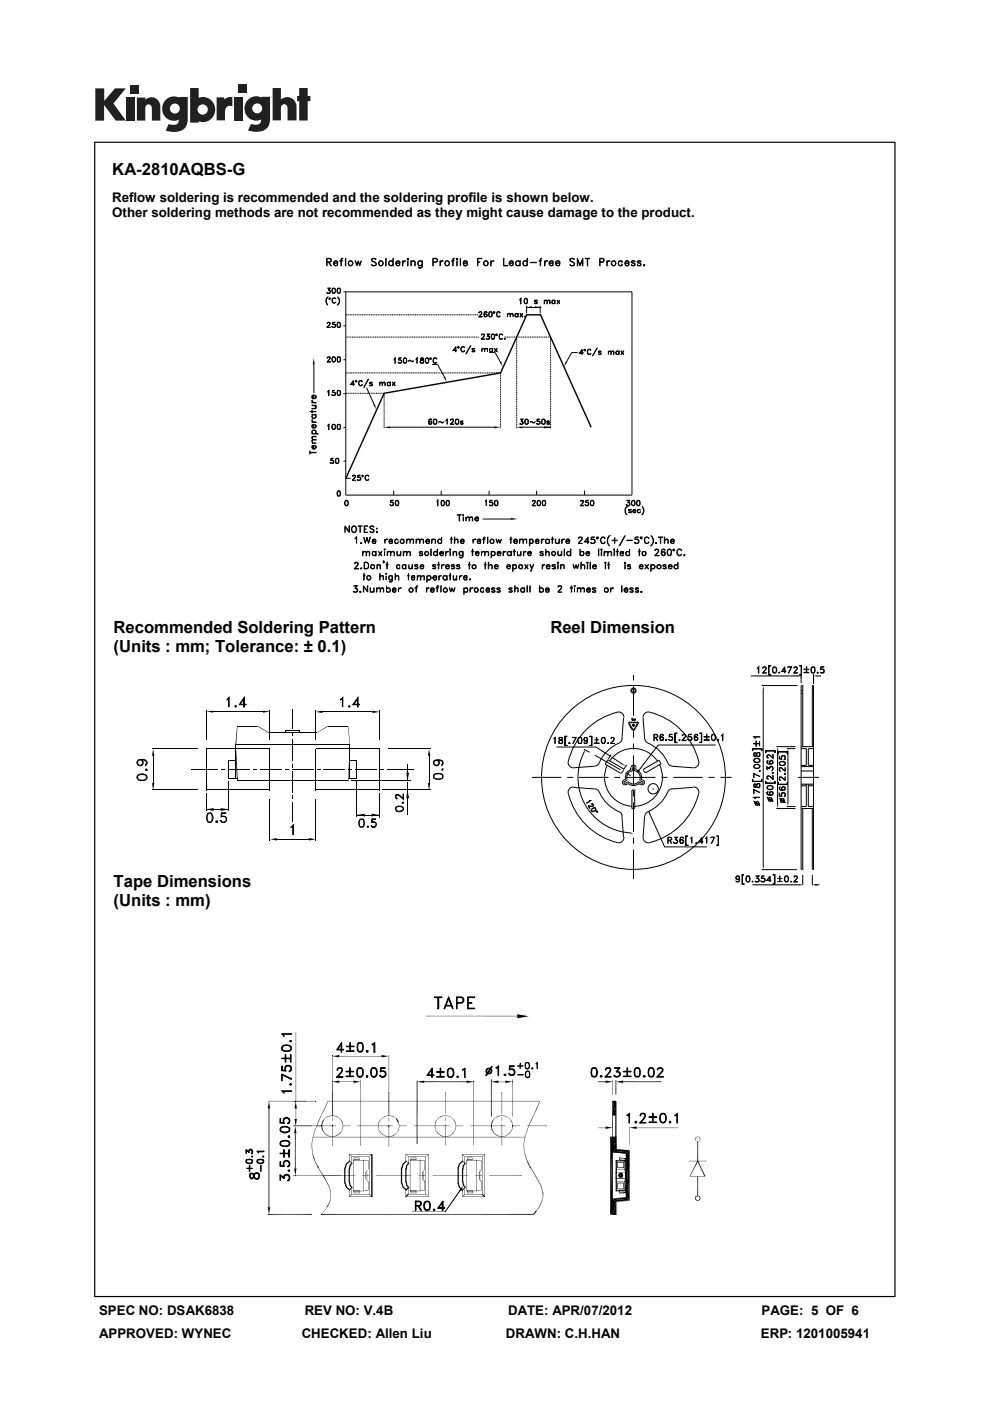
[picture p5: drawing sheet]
<svg xmlns="http://www.w3.org/2000/svg" width="210mm" height="297mm" viewBox="0 0 210 297" stroke-linecap="round" stroke-linejoin="round" font-family="sans-serif">
<defs><g id="words">
<g font-size="3.5">
<text x="23.8" y="37.1">KA-2810AQBS-G</text>
<text x="24.1" y="134.2">Recommended Soldering Pattern</text>
<text x="116.7" y="134.2">Reel Dimension</text>
<text x="24.1" y="138.2">(Units : mm; Tolerance: ± 0.1)</text>
<text x="24.1" y="188">Tape Dimensions</text>
<text x="24.1" y="192.1">(Units : mm)</text>
</g>
<g font-size="2.8">
<text x="23.8" y="42.8">Reflow soldering is recommended and the soldering profile is shown below.</text>
<text x="23.8" y="46">Other soldering methods are not recommended as they might cause damage to the product.</text>
<text x="21" y="278.7">SPEC NO: DSAK6838</text>
<text x="64.6" y="278.7">REV NO: V.4B</text>
<text x="107.8" y="278.7">DATE: APR/07/2012</text>
<text x="161.5" y="278.7">PAGE: 5 OF 6</text>
<text x="21" y="283.6">APPROVED: WYNEC</text>
<text x="64" y="283.6">CHECKED: Allen Liu</text>
<text x="107.3" y="283.6">DRAWN: C.H.HAN</text>
<text x="161.4" y="283.6">ERP: 1201005941</text>
</g>
</g></defs>
<g fill="#231f20">
<path d="M20.2 18.7h1.9v2.7l2.3-2.7h2.3l-2.6 3.2 2.6 3.7h-2.2l-2.4-3.3v3.3h-1.9z"/>
<path d="M26.7 20.7h1.8v4.9h-1.8z"/>
<path d="M49.6 20.7h1.8v4.9h-1.8z"/>
<path d="M27.6 18h1.8v1.8h-1.8z"/>
<path d="M50.6 17.9h1.8v1.8h-1.8z"/>
<path d="M29 20.7h1.8v.4a1.9 1.9 0 0 1 2.2-.3 1.9 1.9 0 0 1 1 2v2.8h-1.8v-2.7a.7 .7 0 0 0-.7-.8 .7 .7 0 0 0-.7 .8v2.7h-1.8z"/>
<path d="M45.9 20.6h1.7v.5a2.02 2.02 0 0 1 1.7-.5v1.9h-.2a1.12 1.12 0 0 0-1.4 1.3v1.7h-1.8z"/>
<path d="M57.8 18.7h1.8v2.4a1.98 1.98 0 0 1 2.2-.3 1.98 1.98 0 0 1 1.1 2v2.7h-1.9v-2.6a.7 .7 0 0 0-.7-.8 .7 .7 0 0 0-.7 .8v2.6h-1.8z"/>
<path d="M63.5 18.7h1.8v1.6h.5v1.1h-.5v4.1h-1.8v-4.1h-.5v-1.1h.5z"/>
<path d="M40.3 18.7v7.3h1.8v-.3a2.63 2.63 0 0 0 3.5-2.5 2.63 2.63 0 0 0-3.5-2.5v-2zM41.9 23.2a1.1 1.1 0 0 1 2.2 0 1.1 1.1 0 0 1-2.2 0z"/>
<path d="M35.3 21a2.56 2.56 0 0 0-.6 3.3 2.56 2.56 0 0 0 3.2 1.1 1.09 1.09 0 0 1-1.5 1.1l-.6-.2-.7 1.4a5.3 5.3 0 0 0 3.8-.2 2.69 2.69 0 0 0 .9-2.4v-4.5h-1.8v.1l-.8-.2a2.44 2.44 0 0 0-1.9 .5zM36 23a1.06 1.06 0 0 1 2.1 0 1.06 1.06 0 0 1-2.1 0z"/>
<path d="M52.8 21a2.56 2.56 0 0 0-.6 3.3 2.56 2.56 0 0 0 3.2 1 1.09 1.09 0 0 1-1.5 1.1l-.7-.1-.6 1.4a5.3 5.3 0 0 0 3.7-.3 2.69 2.69 0 0 0 1-2.3v-4.6h-1.8v.2l-.9-.3a2.44 2.44 0 0 0-1.8 .6zM53.5 23a1.06 1.06 0 0 1 2.1 0 1.06 1.06 0 0 1-2.1 0z"/>
</g>
<g fill="#000">
<path d="M66.6 75.9l.1 1.4h-.4zM105.9 76.8l.4-.2 .3 1.1zM111.7 65.2l1.1-.3v.4zM113.5 64.9l1.1 .3-1.1 .1zM120 76.6l.3 .2-.6 .9zM79.2 85.8l.3-.1 .3 1.1zM81.5 90.6l1.2-.2v.4zM94.1 80l.3-.2 .4 1.1zM104.8 90.4l1.3 .2-1.3 .2zM109.6 90.6l1.2-.2v.4zM115.4 90.4l1.4 .2-1.4 .2zM108.4 109.8l1.3 .2-1.3 .2z"/>
<path d="M43.8 150.8l1.4-.1v.4zM49.9 157.8h.2v1.3h-.2zM55.8 150.7l1.5 .1-1.5 .3zM54.6 153.9l2.5 1.4-.1 .1-2.5-1.4zM60.6 154.9l.1 .5zM62 155.2l.1 .7zM63.5 154.9l.1 .5zM67.1 155.3l2.5-1.4 .1 .1zM67 150.9l1.4-.2v.5zM74.2 157.8v1.3zM79 150.7l1.5 .2-1.5 .3zM124.1 159l-.1 .6-.3-.1z"/>
<path d="M161.9 145.3l.1 1h-.2zM164.9 158.3l.1 .6h-.2zM167.1 158.7l.1 .6h-.2zM169.1 143.1l.8 .2-.8 .2zM172.5 143.3l.9-.2v.4zM32.5 158.8l.2 1.4h-.5zM32.2 166h.5l-.2 1.5zM43.6 171.6l1.8-.3v.6zM47 163.1l.7 .1zM48.6 165h1.8v.2h-1.8zM48.6 161.2l1.4 .1zM46.8 171.3l1.8 .3-1.8 .3z"/>
<path d="M49.9 159.1h.2l.3 6.5h-.1zM53.7 163.1l.7 .1zM57.3 177.9l1.4-.2v.5zM60.4 163.1l.8 .1zM62 161.9l.1 .8zM62 168.7l.1 .7zM65.5 177.7l1.5 .2-1.5 .3zM67.2 163.1l.8 .1zM73.9 165h1.8v.2h-1.8zM73.9 163.1l.8 .1zM74.2 161.2l1.5 .1zM75.6 172.8l1.8-.3v.6z"/>
<path d="M78.8 172.5l1.7 .3-1.7 .3zM80.7 163.1l.7 .1zM86.2 163.8h.6l-.4 1.8zM86.4 167.5l.4 1.7h-.6zM86.4 165.2l.1 .4zM91 158.8l.3 1.4h-.6zM90.7 166h.6l-.3 1.5zM129.5 160.3l.5 .3-.1 .2zM132.2 162l.6 .4-.6-.2zM133.7 176.5l.7 .2-.7 .1zM135.5 163.1l.1 .2-.4 .4zM137.6 172l.3 .6-.2 .1z"/>
<path d="M164.8 170.8h.2l-.1 .6zM167 170.4h.2l-.1 .6zM161.8 183.5h.2l-.1 .9zM169.4 187.4l.9 .2-.9 .2zM172.3 187.6l.8-.2v.4zM109.7 215l2.5 .5-2.5 .4zM57 233.5l.3 1.5h-.5zM62.5 237.2h.5l-.3 1.6zM62.7 233.5l.3 1.5h-.5zM62.7 233.4l.1 .1zM66.9 233.4l.1 .1zM67.1 238.8l-.5 1.2z"/>
<path d="M67.1 238.8l-.4 1.2zM67.5 237.9l-.4 .9zM67.5 237.9l-.3 .9zM67.8 237.1l-.3 .9zM68.1 238.8h.2v.8zM68.2 238.7l.1 .1zM68.2 236.2l-.3 .9h-.1zM68.3 237.8l.2 .1-.4 .9zM68.3 238.8l.2 .8h-.2zM68.3 239.6h.2l.3 .8zM68.2 236.2l-.3 .9zM68.5 237.9l-.2 .9h-.2z"/>
<path d="M68.5 239.6l.4 .7-.1 .1zM68.7 235.2l-.5 1zM68.8 237.1l-.5 .7zM68.7 235.2l.1 .1-.5 .9zM68.9 237.1l-.4 .8-.2-.1zM69.2 234.3l-.4 1-.1-.1zM69.2 234.3l-.4 1zM69.5 233.5l-.3 .8zM68.8 237.1l.8-.5 .1 .1zM68.8 237.1l.9-.4zM70.4 237l.1 .7zM70.5 238.7l.1 .1z"/>
<path d="M70.5 223.8l.1 .1zM70.5 229.3l.1 .1zM69.6 236.6l.9-.1zM69.6 236.6h.9zM70.5 236.5l.8 .2zM70.5 236.5l.9 .1zM70.5 223.9l1.4-.2v.5zM70.5 229.4l1.4-.3v.5zM71.3 236.7l.1-.1 .6 .5zM71.4 236.6l.7 .5zM72 237.1l.5 .8zM72.7 238.8l-.2 .8z"/>
<path d="M72.1 237.1l.5 .7-.1 .1zM72.8 238.8l-.3 .8zM72.6 237.8l.1 1zM72.8 238.7h1.5zM72.8 238.8l1.5-.1zM72.6 237.8l.2 1zM75 229.1l1.4 .3-1.4 .2zM80.2 238.8l.1 .8zM80.2 238.8l.2 .8zM80.3 237.8l-.1 1zM80.3 239.6l.5 .8zM80.4 237.9l-.2 .9z"/>
<path d="M80.4 239.6l.5 .7-.1 .1zM80.8 237.1l-.5 .7zM80.9 223.7l1.5 .2-1.5 .3zM80.9 237.1l-.5 .8-.1-.1zM80.8 237.1l.8-.5zM80.8 237.1l.8-.4zM82.4 237l.1 .7zM81.6 236.6l.8-.1zM81.6 236.6h.8zM82.4 236.5l.9 .2zM82.4 236.5l1 .1zM83.3 236.7l.1-.1 .7 .5z"/>
<path d="M84.1 237.1l.4 .8zM84.7 238.8l-.2 .8zM84.1 237.1l.5 .7-.1 .1zM84.6 237.8l.1 1zM84.8 238.7h1.5zM84.8 238.8l1.5-.1zM88.5 229.4l1.5-.3v.5zM92.2 238.8l.2 .8zM92.3 238.8l.1 .8zM92.4 237.8l-.2 1zM92.4 239.6l.5 .8zM92.4 237.9l-.2 .9z"/>
<path d="M92.4 239.6l.5 .7v.1zM92.9 237.1l-.5 .7zM92.9 237.1l-.5 .8v-.1zM92.9 237.1l.6-.5 .1 .1zM92.9 237.1l.7-.4zM94.4 236.9l.1 .8zM93.5 236.6l1-.1zM93.5 236.6h1zM94.5 236.5l.8 .2zM95.3 236.6l.7 .5zM95.3 236.6l.8 .5zM96 237.1l.5 .8z"/>
<path d="M96.7 238.8l-.2 .8zM96.1 237.1l.5 .7-.1 .1zM96.8 238.8l-.3 .8zM96.6 237.8l.1 1zM96.8 238.7h1.5zM96.8 238.8l1.5-.1zM96.6 237.8l.2 1zM99 229.1l1.5 .3-1.5 .2zM104.1 238.8h.2v.8zM104.2 238.7l.1 .1zM104.3 237.8l.2 .1-.4 .9zM104.3 238.8l.2 .8h-.2z"/>
<path d="M104.3 239.6h.2l.3 .8zM104.5 237.9l-.2 .9h-.2zM104.5 239.6l.4 .7-.1 .1zM104.8 237.1l-.5 .7zM104.9 237.1l-.4 .8-.2-.1zM104.8 237.1l.8-.5v.1zM104.8 237.1l.8-.4zM104.2 229.4l1.5-.3v.5zM105.7 229.4h1.5zM106.4 236.9l.1 .8zM105.6 236.6l.9-.1zM105.6 236.6h.9z"/>
<path d="M107.2 229.1l1.5 .3-1.5 .2zM106.5 236.5l.8 .2zM107.3 236.6l.7 .5zM107.3 236.6l.8 .5zM108 237.1l.5 .8zM108.7 238.8l-.2 .8zM108.1 237.1l.5 .7-.1 .1zM108.8 238.8l-.3 .8zM108.7 238.7l.1 .1zM108.6 237.8l.1 1zM108.8 238.7h1.5zM108.8 238.8l1.5-.1z"/>
<path d="M108.6 237.8l.2 1zM112.1 238.8l-.4 1.2zM112.4 237.9l-.3 .9zM112.4 237.9l-.2 .9zM112.8 237.1l-.3 .9-.1-.1zM112.8 237.1h.1l-.4 .9zM113.3 236.2l-.4 .9h-.1zM113.3 236.2l-.4 .9zM113.7 235.2l-.4 1zM113.7 235.2l.1 .1-.4 .9zM114.1 234.3l-.3 1-.1-.1zM114.1 234.3h.1l-.4 1z"/>
<path d="M114.5 233.5l-.3 .8zM128.4 238.8l1.6 .3-1.6 .2zM128.4 229.1l1.6 .3-1.6 .2zM126.9 229.4l1.5-.1v.1zM126.9 229.3h1.5l-1.5 .1zM126.9 239.2l1.5-.1zM126.9 239.1h1.5zM129.9 237.8l.1 1.3zM130 233.4l.6 3.1h-.6zM130 233.4h.6zM130 233.5l.6-.1zM130 236.5h.6z"/>
<path d="M130 236.6l.6-.1zM130 233.4h.6v3.1zM130.6 229.4l1.6-.3v.5zM133.5 239.1l1.5-.3v.5zM56.8 255.9h.5l-.3 1.6zM57 257.4l.1 .1zM62.6 238.8l.3 1.5h-.5zM62.4 247.7h.5l-.3 1.6zM66.1 242.5l.1 .7zM66.1 243.2l.2 .9zM66.2 241.9l-.1 .6zM66.2 244.1l.2 .7z"/>
<path d="M66.2 241.9v.6zM66.3 244.8l.5 1-.2 .1zM66.4 241l-.2 .9zM66.4 244.7l.4 1.1-.5-1zM66.4 241l-.1 .9zM66.6 240l-.2 1zM66.6 245.9l.5 .8-.1 .1zM66.6 245.9l.1-.1 .4 .9zM67 246.8l.5 .6-.1 .1zM67.1 246.7l.4 .7-.5-.6zM67.4 247.5l.8 1.2h-.1zM67.4 247.5l.1-.1 .7 1.3z"/>
<path d="M68.1 248.7l.5 .6h-.1zM68.2 257.4l.1 .1zM68.1 248.7h.1l.4 .6zM68.5 249.3l.7 .9-.1 .1zM68.5 249.3h.1l.6 .9zM68.8 240.4l.1-.1 .7 .6zM68.8 256.7l-.7 .8zM68.9 240.3l.8 .5-.1 .1zM68.8 256.7l-.6 .8zM69.1 250.3l.5 .7-.1 .1zM69.2 250.2l.4 .8-.5-.7zM69.3 255.9l-.4 .8z"/>
<path d="M69.3 255.9l-.5 .8zM69.5 251.1l.5 .8-.1 .1zM69.6 240.9l.9 .1zM69.5 251.1l.1-.1 .4 .9zM69.7 240.8l.8 .2zM69.7 255.1l-.3 .9-.2-.1zM69.7 255.1l.1 .1-.4 .8zM69.9 252l.3 .7zM70 251.9l.2 .8zM70 254.4l-.2 .8zM70.1 252.7l.1 1zM70.1 253.7l-.1 .7z"/>
<path d="M70.1 253.7v.7zM70.5 241l.9-.1zM71.3 240.8l.7-.5 .1 .1zM71.3 240.8l.8-.4-.7 .5zM72.5 239.6l-.5 .7zM72.6 239.6l-.5 .8-.1-.1zM74.1 244.8l.1 1.3zM74.1 252.4l.1 1.3zM74.6 245.3l.1 1.3zM74.1 244.8l.6 .5zM74.1 246.1l.6 .4-.1 .1zM74.6 251.9l.1 1.3z"/>
<path d="M74.6 251.8l-.5 .6zM74.6 253.1l-.5 .6zM74.2 244.7l.5 .6-.6-.5zM74.2 246l.5 .5-.6-.4zM74.6 251.8l.1 .1-.5 .5zM74.6 253.1l.1 .1-.5 .5zM75 252.6l.1 .4zM75 245.5l.1 .4zM76.3 252.6l.1 .4zM75.1 252.6l1.2-.1zM75.1 252.5h1.2zM75.1 253l1.2-.1z"/>
<path d="M75.1 252.9h1.2zM75.1 246l1.2-.1zM75.1 245.9h1.2zM75.1 245.5l1.2-.1zM75.1 245.4h1.2zM76.3 245.5l.1 .4zM76.8 249.2h1.5zM76.8 249.3l1.5-.1zM77 252.4l1.1-.1zM77 246l1.1 .1zM77.1 252.5l1-.2zM77 246h1.1z"/>
<path d="M77.5 249.9l.6 .7zM77.5 248.6l.1 1.2zM77.5 249.9l.1-.1 .5 .7zM77.6 249.8h.2zM77.6 248.7h.2zM77.8 248.7l.1 1.1zM78.1 250.5l.1 1.8zM78.1 247.9l-.5 .8-.1-.1zM78.1 246.1l.1 1.8zM78.8 244.7l-.5 .6zM78.3 253.2l.6 .5zM78.8 244.7l.1 .1-.5 .5z"/>
<path d="M78.3 253.2l.1-.1 .5 .6zM80.9 240.3l.7 .6-.8-.5zM80.9 240.3l.7 .6zM81.6 240.8l.8 .2zM82.4 241l1-.1zM83.3 240.8l.8-.5zM83.3 240.8l.8-.4-.7 .5zM84.6 239.6l-.5 .8zM84.5 239.6l-.4 .7zM86 244.8l.1 1.3zM86 252.4l.1 1.3zM86.6 245.3l.1 1.3z"/>
<path d="M86.1 244.8l.6 .5zM86.1 246.1l.6 .4-.1 .1zM86.6 251.9l.1 1.3zM86.6 251.8l-.5 .6zM86.6 253.1l-.5 .6zM86.1 244.7l.6 .6zM86.1 246l.6 .5zM86.6 251.8l.1 .1-.6 .5zM86.6 253.1l.1 .1-.6 .5zM87 252.6l.1 .4zM87 245.5l.1 .4zM88.2 252.6l.1 .4z"/>
<path d="M88.2 245.5l.1 .4zM87.1 252.6l1.2-.1zM87.1 252.5h1.2zM87.1 253l1.2-.1zM87.1 252.9h1.2zM87.1 246l1.2-.1zM87.1 245.9h1.2zM87.1 245.5l1.2-.1zM87.1 245.4h1.2zM88.8 249.2h1.5zM88.8 249.3l1.5-.1zM89.1 252.4l1.1-.1z"/>
<path d="M89.1 252.5l1.1-.2zM89.1 246h1.1zM89.1 246l1.1 .1zM89.6 249.9l.6 .6-.1 .1zM89.6 248.6v1.2zM89.6 249.8h.2zM89.6 248.7h.2zM89.6 249.9v-.1l.6 .7zM89.7 248.7l.1 1.1zM90.1 250.5l.1 1.8zM90.1 247.9l-.5 .8v-.1zM90.1 246.1l.1 1.8z"/>
<path d="M90.1 247.9l-.5 .8zM90.8 244.7l.1 .1-.6 .5zM90.3 253.1l.6 .6zM90.3 253.2l.6 .5zM92.9 240.4v-.1l.6 .6zM92.9 240.3l.7 .5-.1 .1zM93.5 240.9l1 .1zM93.6 240.8l.9 .2zM94.5 241l.8-.1zM94.5 241l.8-.2zM95.3 240.8l.8-.4zM95.3 240.8l.7-.5 .1 .1z"/>
<path d="M96.5 239.6l-.5 .7zM96.6 239.6l-.5 .8-.1-.1zM97.9 251.9l-3.5 5.1zM98 244.8l.1 1.3zM98 252.4l.1 1.3zM98.2 251.5l-.4 1.1-.4-.3zM98.5 245.3l.1 1.3zM98 244.8l.6 .5zM98 246.1l.6 .4-.1 .1zM98.5 251.9l.1 1.3zM98.5 251.8l-.5 .6zM98.5 253.1l-.5 .6z"/>
<path d="M98.1 244.7l.5 .6-.6-.5zM98.1 246l.5 .5-.6-.4zM98.5 251.8l.1 .1-.5 .5zM98.5 253.1l.1 .1-.5 .5zM99 252.6l.1 .4zM99 245.5l.1 .4zM100.2 252.6l.1 .4zM99 252.6l1.2-.1zM99 252.5h1.2zM99 253l1.2-.1zM99 252.9h1.2zM99 246l1.2-.1z"/>
<path d="M99 245.9h1.2zM99 245.5l1.2-.1zM99 245.4h1.2zM100.2 245.5l.1 .4zM100.8 249.2h1.5zM100.8 249.3l1.5-.1zM101.1 252.4l1-.1zM101.1 252.5l1-.2zM101.1 246h1zM101.1 246l1 .1zM101.6 249.9l.6 .6-.1 .1zM101.6 248.6l.1 1.2z"/>
<path d="M101.6 249.8h.2zM101.6 248.7h.2zM101.7 249.8l.5 .7-.6-.6zM101.8 248.7v1.1zM102.1 250.5l.1 1.8zM102.1 247.9l-.4 .8-.1-.1zM102.1 246.1l.1 1.8zM102.1 247.9l-.4 .8zM102.9 244.7l-.6 .6zM102.3 253.2l.6 .5zM102.3 253.2v-.1l.6 .6zM104.9 240.3l.7 .6-.8-.5z"/>
<path d="M104.9 240.3l.7 .5v.1zM105.6 240.9l.9 .1zM105.6 240.8l.9 .2zM106.5 241l.8-.1zM106.5 241l.8-.2zM107.3 240.8l.8-.4zM107.3 240.8l.7-.5 .1 .1zM108.5 239.6l-.5 .7zM108.6 239.6l-.5 .8-.1-.1zM111.1 242.5l.1 .7zM111.1 243.2l.1 .9zM111.2 241.9l-.1 .6z"/>
<path d="M111.2 244.1l.2 .7zM111.2 241.9v.6zM111.3 241l-.1 .9zM111.3 244.8l.4 1.1zM111.3 244.8l.1-.1 .3 1.1zM111.7 240l-.4 1zM111.7 245.9l.5 .8-.2 .1zM111.7 240l-.3 1zM111.7 245.9v-.1l.5 .9zM112 246.8l.5 .6-.1 .1zM112 246.8l.2-.1 .3 .7zM112.4 247.5l.9 1.2h-.1z"/>
<path d="M112.4 247.5l.1-.1 .8 1.3zM113.2 248.7l.4 .6h-.1zM113.2 248.7h.1l.3 .6zM113.5 249.3l.6 .9-.1 .1zM113.5 249.3h.1l.5 .9zM113.8 256.7l-.6 .8zM114 250.3l.6 .7-.1 .1zM114.1 250.2l.5 .8-.6-.7zM114.3 255.9l-.5 .8zM114.3 255.9l.1 .1-.5 .7zM114.5 251.1l.5 .8-.1 .1zM114.6 251l.4 .9-.5-.8z"/>
<path d="M114.7 255.1l-.3 .9-.1-.1zM114.7 255.1l.1 .1-.4 .8zM114.9 252l.2 .7zM114.9 252l.1-.1 .1 .8zM115 254.4l-.2 .8zM115 252.7l.2 1zM115.1 253.7l-.1 .7zM115 252.7h.2v1zM129.4 241h.6v13.2zM129.4 241l.6 16.5h-.6zM129.4 257.5l1.3-.1zM129.4 257.6l1.3-.2v.2z"/>
<path d="M129.4 241h1.2zM129.4 241.1l1.2-.1zM129.4 241l.6 16.5zM130 257.5l.7-.1zM130 257.6l.7-.2v.2zM130 254.2l3.5 .3-2.8 .3zM130 254.2l.7 .6-.7 2.7zM130 241l.6 2.7-.6 .6zM130 244.3l.6-.6 2.9 .2zM130 241h.6v2.7zM130.7 252.3v.2zM130.6 246l.2 .1-.1 .1z"/>
<path d="M130.6 247.9h2zM130.6 248l2-.1zM130.7 247.9l-.1 .7zM130.6 248.6l.1 1.2zM130.6 246l.1 .5zM130.6 246h.6zM130.6 251.9l.1 .6zM130.6 246.5v1.5zM130.6 247.9v.7zM130.7 248v.6zM130.6 248.5v1.4zM130.6 249.8l.1 .1z"/>
<path d="M130.6 248.6l.1 1.3zM130.6 249.8v.8zM130.6 252.6l.6-.1zM130.6 250.5l.1 1.4zM130.6 251.9v.7zM130.7 254.8v2.7h-.7zM130.6 246l.2 .1zM130.6 249.8l.2 .7zM130.7 247.9v.7zM130.7 246.1l.1 1.8zM130.7 250.5l.1 1.8zM130.6 246h.1z"/>
<path d="M130.7 246.2l1.9-.1zM130.6 246.5l.1 1.4zM130.7 247.9l.1 .1h-.2zM130.7 246.1l.1 1.9zM130.6 247.9h.2zM130.6 247.9l.1 .6zM130.8 247.9l-.1 .7zM130.6 248.5l.1 1.3zM130.6 248.6l.1-.1v1.4zM130.6 249.8l.1 .7zM130.7 250.5l.1 .1h-.2zM130.6 249.9l.2 .7z"/>
<path d="M130.6 252.4v.2zM130.7 252.3l.1 .1-.2 .2zM130.7 250.6l.1 1.8zM130.6 250.5h.2zM130.6 251.9l.1 .4zM130.7 249.8l.1 .8zM130.8 250.5v1.9zM131 250.9l.1 1.1zM131 246.4l.1 1.2zM131 250.8v1.3zM131 252.1h1.3zM131 246.4v1.2z"/>
<path d="M131 247.6h1.3zM131.1 252h1.2zM131.1 252.1l1.2-.1zM131.1 247.6h1.2zM131 250.8l.1 1.2zM131 252.1l1.2-.1zM131 247.6h1.2zM131.2 246h.8zM131.2 246l.8 .1zM130.6 252.5h.6zM130.7 246h.5zM131.2 252.5l.8-.1z"/>
<path d="M131.2 252.6l.8-.2zM131.3 252.6l.1 .4zM131.3 252.5h1.1zM131.3 252.6l1.1-.1zM131.3 245.5l.1 .5zM131.3 245.4l1.1 .1zM131.3 245.5l1.1 .1zM131.3 245.4v.6zM131.3 246h1.1zM131.3 252.5v.5zM131.3 253l1.1-.2v.2zM131.3 245.4l.1 .5z"/>
<path d="M131.3 252.5l.1 .4zM131.3 253l1.1-.2zM132 246h.7zM132 246.1l.7-.1zM132 252.4h.4zM132 252.5l.4-.1zM132.2 250.9l.1 1.1zM132.2 246.4l.1 1.2zM131.1 250.9l1.2-.1zM132.2 250.9l.1 1.2zM131.1 246.5l1.2-.1zM132.2 246.5l.1 1.1z"/>
<path d="M131.1 250.8h1.2zM131.1 246.4h1.2zM131 250.8h1.3zM132.3 250.8v1.3zM131 246.4h1.3zM132.3 246.4v1.2zM132.3 246.1l.4-.1zM131.3 252.5h1zM131.3 252.9l1.1-.1zM131.3 245.9l1.1 .1zM131.4 245.5l1 .1zM131.4 252.6h1z"/>
<path d="M132 246.1l.4-.1zM132 246h.4zM132.4 252.4h.2zM132.4 252.5h.3zM132.5 250.5l.1 1.8zM132.5 246.1l.1 1.8zM132.5 247.9l.2 .7zM132.5 250.5v1.9zM132.6 249.8l-.1 .7zM130.6 250.6l2-.1zM130.6 250.5h2zM130.6 248.6l2-.1z"/>
<path d="M130.6 248.5h2zM132.6 248.6l.1 1.2zM130.6 249.9l2-.1v.1zM130.6 249.8h2l-2 .1zM130.7 246.1h1.9zM130.7 252.4l1.9-.1zM130.7 252.3h1.9zM132.6 251.2v1zM132.6 252.2h.2zM132.6 250.6h.2zM132.6 246.1v.3zM132.6 246.4h.2z"/>
<path d="M132.6 246.3v1zM132.6 247.3h.2zM132.6 252.1l.1 .4zM132.3 252.4h.3zM132.6 246.1l.1-.1zM132.4 246.1l.3-.1zM132.6 252.3l.1 .3-.2-.2zM132.6 252.1l.1 .5zM132.6 251.2l.1 .9zM132.6 250.5l.1 .7zM132.6 247.2l.1 .7zM132.6 246.3l.1 .9z"/>
<path d="M132.6 246.1l.1 .2zM132.5 246.1l.2-.1zM132.6 252.3l.1 .2zM130.8 252.4l1.8-.1zM132.7 252.2v-.1zM132.5 252.4l.2 .1zM132.6 252.3l.1 .1h-.2zM132.7 247.3v-.1zM132.5 246.1l.2-.1-.1 .2zM132.6 249.8v.7zM132 252.5l.7-.1zM132 252.4h.7z"/>
<path d="M132.7 248v-.1zM132.6 252.2l.1-.1zM132.6 250.6l.1-.1zM132.6 246.1l.1-.1v.3zM132.6 246.4l.1-.1zM132.6 247.3l.1-.1zM132.7 246v.3zM130 254.2l2.7-.3 .8 .6zM132.7 244.6l.8 9.9-.8-.6zM132.7 252.1l.1 .4zM132.7 251.3v-.1zM132.7 251.2l.1 .9z"/>
<path d="M132.7 246l.1 .3zM132.7 246.3l.1 .9zM132.7 246.4v-.1zM132.7 250.6v-.1zM132.7 251.3l.1 .9zM132.7 251.3l.1-.1zM132.7 248l.1-.1zM132.7 246l.1 .4zM132.7 246.4l.1-.1zM132.7 246.4l.1 .9zM132.7 252.2l.1 .3zM132.7 252.2l.1-.1z"/>
<path d="M132.4 246h.3zM132.8 251.2v1zM132.6 251.2h.2zM132.6 247.9h.2zM132.6 246.3h.2zM132.8 246.3v1zM132.7 252.2l.1-.1v.4zM132.6 252.1h.2zM130 244.3l3.5-.4-.8 .7zM132.7 244.6l.8-.7v10.6zM147.9 246.1l-1.5 3.3-.1-.1zM147.9 246.1l.2 .1-1.7 3.2z"/>
<path d="M147.4 254.1l.2 .3zM147.4 241.5l.2 .4zM147.5 254.1l.1 .3zM147.5 241.5l.1 .4zM147.6 253.7l-.2 .4zM147.6 254.4v-.1l.4 .3zM147.6 241.1v.1l-.2 .3zM147.6 241.9l.4 .2zM147.6 254.3l.4 .3zM147.6 241.2l-.2 .3zM147.9 246.2l1.7 3.1-.2 .1zM147.6 253.7l.4-.2z"/>
<path d="M147.6 253.7l.4-.1zM148 254.5l.4-.1zM147.6 241.1l.4-.1zM148 242l.4-.1zM147.9 246.2l.2-.1 1.5 3.2zM148.5 254.1l-.2 .2zM148 253.5l.3 .2zM148.5 241.5l-.2 .4zM148 241l.3 .2zM148.3 254.3l.3-.2-.2 .3zM148 253.5l.4 .2h-.1zM148.6 241.5l-.3 .4z"/>
<path d="M148 241l.4 .1-.1 .1zM148.4 253.7l.1 .4zM148.4 241.1l.1 .4zM148.4 253.7l.2 .4zM148.4 241.1l.2 .4z"/>
<path d="M20 30v245h169.9v-245zM20.2 30.3h169.5v244.5h-169.5z"/>
</g>
<g fill="none" stroke="#000" stroke-width=".21">
<path d="M69.4 55.5l.7-.1 .1-.4-.8-.2-.1 1.6v-1.6h.6l.4 .2a.46 .46 0 0 1-.4 .6h-.5M69.7 55.6l.6 .8-.5-.8M70.9 55.5l.1-.1a.36 .36 0 0 1 .4 0 .36 .36 0 0 1 .2 .4h-.8zM71 55.4l.3-.1 .3 .3v.2h-.8l.2 .4a.36 .36 0 0 0 .6-.2v.1a.53 .53 0 0 1-.8 .1 .53 .53 0 0 1 .2-.8zM72.1 55.3l.6 .1zM72.5 54.8l-.2 1.6v-1.4l.4-.2-.3 .1M73.3 54.8v1.6zM75.3 55.3l.4 .8 .3-.8 .3 .8 .3-.8-.3 1.1-.3-.9-.3 .9zM78.8 55a.6 .6 0 0 1 1 0l-.4-.2-.6 .2 .2 .4 .8 .4v.3a.6 .6 0 0 1-1 0l.3 .2 .7-.2v-.2l-.8-.5zM81.8 54.8l.1 1.6zM83.3 54.8l.1 1.6zM84.1 55.5l.1-.1a.36 .36 0 0 1 .4 0 .36 .36 0 0 1 .2 .4h-.8z"/>
<path d="M84.2 55.4l.3-.1 .4 .3v.2h-.9l.2 .4a.36 .36 0 0 0 .6-.2l.1 .1a.53 .53 0 0 1-.9 .1 .53 .53 0 0 1 .2-.8zM85.4 55.3v1.1zM85.5 55.5l.5-.2-.6 .5zM86.4 54.8h.1l.1 .1-.1 .1zM86.5 55.3v1.1zM86.5 54.8v.1zM87.1 55.3l.1 1.1zM87.6 55.3l.4 .1 .1 1-.2-1h-.3l-.4 .2zM89.5 55.3v1.3a.47 .47 0 0 1-.4 .3 .47 .47 0 0 1-.4-.3l.3 .2 .4-.1zM91.9 55.5l.7-.1 .1-.4-.2-.2h-.6l-.1 1.6v-1.6h.7l.3 .2-.2 .5-.7 .1M93.3 55.3l.1 1.1zM93.7 55.3l.3 .1h-.3l-.3 .4z"/>
<path d="M95.8 55.3l.5 .1zM96.1 54.8l-.1 1.6v-1.4l.4-.2-.3 .1M96.9 54.8h.1v.2zM96.9 55.3l.1 1.1zM96.9 54.8l.1 .1zM97.6 54.8v1.6M98.4 55.4h.4l.3 .4h-.8zM98.4 55.4l.4-.1 .4 .3v.2h-.9l.1 .4 .4 .1 .3-.3 .1 .1a.55 .55 0 0 1-.9 .1 .55 .55 0 0 1 .1-.8zM101.3 54.8h.9h-.8v1.6zM101.4 55.5l.4 .1h-.4M104.1 55.3l.1 1.1zM104.2 55.5l.6-.2-.6 .5z"/>
<path d="M106.8 54.8l.1 1.5 .8 .1h-.9zM108.1 55.5l.1-.1a.36 .36 0 0 1 .4 0 .36 .36 0 0 1 .2 .4h-.7zM108.2 55.4l.4-.1 .3 .3v.2h-.8l.1 .4a.36 .36 0 0 0 .6-.2l.1 .1a.53 .53 0 0 1-.8 .1 .53 .53 0 0 1 .1-.8zM109.4 55.5l.3-.2h.3l.3 .2-.3-.1a.48 .48 0 0 0-.6 .4 .48 .48 0 0 0 .6 .5l.3-.2-.3 .3a.56 .56 0 0 1-.6-.3 .56 .56 0 0 1 0-.6zM110.3 55.3v1.1zM111.1 55.4l.2-.1 .5 .2-.3-.1a.48 .48 0 0 0-.6 .4 .48 .48 0 0 0 .6 .5l.3-.2-.5 .3a.62 .62 0 0 1-.2-1zM111.8 54.8l.1 1.6zM112.5 55.6l1.3 .1zM114.3 55.3l.5 .1zM114.7 54.8l-.1 1.6v-1.4l.3-.2-.2 .1M115.5 55.3l.1 1.1zM115.8 55.4h.4a.46 .46 0 0 0-.6 .4z"/>
<path d="M116.6 55.5l.5-.1 .2 .4h-.8zM116.7 55.4l.2-.1a.44 .44 0 0 1 .5 .5l-.9 .1a.46 .46 0 0 0 .6 .4l.2-.3 .1 .1-.3 .3a.56 .56 0 0 1-.6-.4 .56 .56 0 0 1 .2-.6zM117.9 55.8v.1a.47 .47 0 0 0 .3 .4 .47 .47 0 0 0 .4-.1l.1-.2-.1 .3a.52 .52 0 0 1-.7-.2zM118 55.5l.5-.1 .2 .4h-.8zM118 55.4h.6l.1 .4h-.8zM120.8 55a.6 .6 0 0 1 1.1 0l-.4-.2-.6 .2 .2 .4 .6 .2 .2 .5a.6 .6 0 0 1-1.1 0l.4 .2 .6-.1v-.4l-.7-.4zM122.4 54.8l.6 1.3 .6-1.3v1.6l-.1-1.3-.5 1.3-.5-1.3-.1 1.3zM124.1 54.8h1zM124.6 54.8v1.6v-1.6M127.3 55.5l.7-.1v-.5l-.7-.1-.1 1.6v-1.6h.8v.7l-.7 .1M128.7 55.3l.1 1.1zM129 55.4h.4a.46 .46 0 0 0-.6 .4z"/>
<path d="M131.3 55.4l.2-.1 .4 .1v.2v-.2a.48 .48 0 0 0-.6 .1 .48 .48 0 0 0 0 .6 .48 .48 0 0 0 .6 .1v-.2v.3l-.4 .1a.62 .62 0 0 1-.2-1zM132.7 55.4h.4l.3 .4h-.8zM132.7 55.4l.4-.1 .4 .3v.2h-.9l.1 .4 .4 .1 .3-.3 .1 .1a.55 .55 0 0 1-.9 .1 .55 .55 0 0 1 .1-.8zM134 56.2h.6M134 55.4h.6M134 55.6l.7 .4-.1 .3h-.6l-.1-.2 .1 .2M134 55.4v.3M134.6 55.9v.4M134.6 55.4l.1 .1a.47 .47 0 0 0-.4-.2 .47 .47 0 0 0-.4 .2l.1 .2 .6 .3M135.2 56.2h.7M135.2 55.4h.7M135.2 55.6l.6 .2 .2 .3a.46 .46 0 0 1-.4 .3 .46 .46 0 0 1-.5-.3l.2 .2"/>
<path d="M135.3 55.4v.3M135.8 55.9v.4M135.8 55.4l.2 .1a.46 .46 0 0 0-.4-.3 .46 .46 0 0 0-.5 .3l.1 .2 .7 .3M136.6 56.1l.2 .1-.1 .2zM136.6 56.2l.1 .1zM66.6 77.3v6M69.4 62l.1 .1M69.4 76.7l.7 .1h-.7M69.4 63.1l.1-.1-.3 .4v.8l.2 .5a1.3 1.3 0 0 1 0-1.6zM69.4 68.4l.4-.1 .2 .3-.6 .8h.7h-.7l.6-.7v-.3h-.5l-.1 .2zM69.5 75.7h.5v.3l-.6 .8 .6-.7v-.3l-.2-.1-.4 .2zM69.7 61.5h.3a.38 .38 0 0 1-.1 .6 .38 .38 0 0 1-.5-.1v.1h.6v-.1"/>
<path d="M69.7 61.5l.3-.4h-.6h.6l-.4 .4 .4 .3M69.8 61.5l.2 .3-.2 .3M69.8 63.2h.2v.2l-.1 .1zM69.8 63.3h.2zM70.5 69.3l.1 .1M70.5 63.4l.3-.3 .4 .3-.1-.2h-.5a.69 .69 0 0 0 0 1h.4l.2-.2-.1 .2h-.5l-.1-.2zM70.5 61.2h.5M70.5 61.1h.5l.1 .2v.7l-.1 .1a.56 .56 0 0 1-.6-.3 .56 .56 0 0 1 .1-.7zM70.5 75.8h.5M70.5 75.7h.5l.1 .1v.7l-.1 .2a.56 .56 0 0 1-.6-.3 .56 .56 0 0 1 .1-.7zM70.6 61.1l-.1 .4 .1 .6M70.6 75.7l-.1 .4 .1 .6"/>
<path d="M70.9 68.7a.35 .35 0 0 1 .3 .4 .35 .35 0 0 1-.3 .3M71 61.1l.1 .4v.5l-.1 .1h-.5M71 75.7l.1 .4v.4l-.1 .2h-.5M71.1 69l-.3-.3-.3 .1v-.5h.6l-.6 .1v.3l.6 .1v.5l-.6 .1-.1-.2 .4 .2 .3-.2M71.6 63l.4 .4v.8l-.4 .5a1.05 1.05 0 0 0 0-1.7zM71.6 69.3h.5M71.6 62.1h.5M71.6 68.4a.56 .56 0 0 1 .7 .3 .56 .56 0 0 1-.2 .7h-.5v-.2l-.1-.4zM71.6 61.1a.57 .57 0 0 1 .7 .4 .57 .57 0 0 1-.4 .7l-.3-.1-.1-.4zM71.6 61.2h.5M71.6 68.4h.5M71.6 76.7h.5"/>
<path d="M71.6 75.7a.57 .57 0 0 1 .7 .4 .57 .57 0 0 1-.4 .7l-.3-.1-.1-.4zM71.6 75.8h.5M71.7 68.4l-.1 .2v.6l.1 .2M71.7 61.1l-.1 .2v.7l.1 .1M71.7 75.7l-.1 .1v.7l.1 .2M72 68.4l.2 .2v.6l-.2 .2M72 61.1l.2 .2v.7l-.2 .1M72 75.7l.2 .1v.7l-.2 .2M72.8 76.3h.5M72.8 69.1h.5M73.3 61.9v43.1h60.7v-43.1h-61.2M83.6 76.1l.2-.3v1.2v-1z"/>
<path d="M84.5 76.9h.2M84.9 76.4l.3 .2-.3 .3M85.2 76.5l-.2-.1h-.5l.1-.6h.5l-.5 .1v.5l.3-.1 .3 .1v.5l-.3 .1-.4-.1-.1-.1 .2 .1h.4l.2-.1M85.7 76.9h.4M85.7 75.9a.57 .57 0 0 1 .7 .5 .57 .57 0 0 1-.4 .6l-.3-.1-.2-.4zM85.7 76h.4M85.8 75.9l-.2 .2v.7l.2 .1M86 75.9l.2 .2v.7l-.2 .1M86.7 76.4h.3l.2 .2h.4v-.2v.2l-.2 .1-.3-.3-.5 .2zM88.2 76.1l.3-.3v1.2l-.1-1zM89.2 76l.1 .4 .6 .2-.1 .3h-.5l-.1-.3 .1-.2h.4l.2-.4-.3-.2zM89.2 76.9h.1"/>
<path d="M89.3 75.9v.4l.6 .2v.4a.39 .39 0 0 1-.6 .1 .39 .39 0 0 1 0-.6l.5-.2-.1-.3M89.3 76h.5M89.9 76.9h-.2M90.4 75.9a.57 .57 0 0 1 .6 .5 .57 .57 0 0 1-.4 .6l-.2-.1-.2-.4zM90.4 76h.4M90.4 76.9h.4M90.4 75.9l-.1 .2v.7l.1 .1M90.7 75.9l.2 .2v.7l-.2 .1M91.1 76l.2-.2 .2 .1v.3h-.3zM91.2 75.9l.3 .1-.2 .2zM91.6 77.3h1.2l1.5 2.6M92.1 75.8h.3l.2 .4-.2-.3h-.3a.7 .7 0 0 0 0 1h.5l-.5 .1-.2-.2v-.6z"/>
<path d="M96.7 73.5l-.1 1.1v-1l-.5 .7h.8h-.8zM97 73.6l.2-.1 .2 .1-.2 .2zM97.1 73.6h.2v.1h-.2zM97.8 73.7l.3-.2h.2l.3 .2-.2-.1h-.4a.7 .7 0 0 0 .1 1h.2l.3-.3-.2 .3h-.4l-.3-.4zM99.8 73.3l-1 1.7zM100.2 74.1l.5 .2v.3h-.5l-.1-.2 .1 .2M100.2 73.9v.3M100.2 74.5h.5M100.2 74h.5M100.6 73.9l.1 .1M100.6 74.3v.3M100.7 74h-.6l.6 .3"/>
<path d="M101.5 67.1l.8 .1h-.8M101.7 66.1h.4l.1 .3-.7 .8 .6-.7v-.3l-.1-.1-.5 .3zM102.1 71.9l.7 .1h-.8l.7-.9-.2-.3h-.2l-.2 .3v-.2l.5-.1 .1 .5-.6 .7M102.2 74.1l.2-.2h.4v.7v-.5l-.2-.2zM102.2 73.9v.7M102.7 66.8l.1-.2h.3l.2 .2M102.7 67l.1 .1h.3l.2-.1M102.8 66.2h.4M102.8 74.1l.2-.2h.4v.7v-.5l-.2-.2zM102.9 66.6l-.2 .3M102.9 66.1l-.2 .2v.7l.2 .1M103.1 66.6l.2 .3-.2 .2"/>
<path d="M103.1 66.1l.2 .2-.1-.2h-.4l-.1 .2a.64 .64 0 0 0 .1 .8l.2 .1 .3-.2v-.3l-.3-.2-.3 .2M103.1 71.8l.2 .1M103.6 71.3l.2 .2-.2 .4M103.7 74.7h1.3l1.1 2M103.8 66.1h.3a.59 .59 0 0 1 .3 .6 .59 .59 0 0 1-.4 .5l-.3-.2-.1-.3zM103.8 66.2h.4M103.8 67.1h.4M103.8 71.5l-.4-.2 .4-.5h-.6h.5l-.3 .5h.3l.1 .5-.2 .2-.5-.1v-.2l.1 .2h.5l.1-.2M103.8 74h.6l-.3-.1-.3 .3 .3 .4 .3-.2-.1 .2h-.3l-.2-.2zM103.9 66.1l-.2 .2v.7l.2 .1M104.2 66.1l.1 .2v.7l-.1 .1M104.3 70.8a.57 .57 0 0 1 .7 .5 .57 .57 0 0 1-.4 .7l-.3-.1-.1-.5z"/>
<path d="M104.3 70.9h.5M104.4 70.8l-.2 .5 .2 .6M104.4 73.9l.1 .7zM104.7 66.1h.2v.3h-.1l-.2-.1zM104.7 66.2l.1-.1 .1 .2-.2 .1zM104.8 70.8v.9v.2h-.5M104.8 73.9l.7 .7zM105.2 70.8h.2v.3h-.2zM105.2 71l.1-.2 .1 .2zM105.4 73.9l-.6 .7zM105.5 66.1h.4l.2 .3-.2-.3h-.3a.7 .7 0 0 0-.1 1h.4l.2-.1-.2 .2h-.3l-.3-.2v-.6zM106 70.8h.4l.2 .2-.2-.2-.4 .1v1h.4l.2-.2a.39 .39 0 0 1-.4 .2 .39 .39 0 0 1-.3-.4z"/>
<path d="M107 71.8l.2 .1-.2 .1zM107 71.9h.1M107.6 66.7l.5-.3 .1 .8v-.5l-.1-.2zM107.6 66.4v.8M108.2 66.7l.4-.3 .2 .1v.7v-.5l-.2-.2zM109.2 66.6l.3-.2 .3 .2a.34 .34 0 0 0-.5 0 .34 .34 0 0 0 .1 .5l.4-.1-.1 .2-.5-.2zM109.8 66.4l.1 .8zM110.3 63.5l.2-.3v1.2l-.1-1zM110.3 66.4l.6 .8zM110.8 66.4l-.5 .8zM111.2 63.5l.2-.3 .4 .1v1l-.4 .1-.2-.2zM111.3 67.1l.1-.1v.2z"/>
<path d="M111.4 63.4h.4M111.4 63.3l-.2 .4 .2 .6M111.4 64.2h.4M111.4 67.1h.1M111.7 63.3l.2 .4-.2 .6M111.7 65.2h2.9M111.7 64.8v1.6M113.4 64.2l.1 .1M113.4 63.8l.6 .4-.3 .2-.3-.2M113.4 64.2h.5M113.4 63.7h.5M113.5 63.7v.2"/>
<path d="M113.8 63.7l.2 .1-.1-.1h-.5v.2l.5 .2M113.8 64.1v.2M114.6 65.2h.1M114.6 64.8v1.6M115.4 63.7l.1 .7zM115.5 63.8l.2-.1h.3l.1 .7-.1-.7h-.2zM116.1 63.8l.2-.1h.3l.1 .7-.1-.7h-.3zM117.2 63.7h.4l.1 .1-.3-.1-.3 .1v.4h.6l-.3 .2-.4-.3zM117.7 63.7v.7M118.1 63.7l.6 .7zM118.7 63.7l-.6 .7zM122.5 74.7h-1.2l-1.1 2"/>
<path d="M123 74.8l.7 .1h-.8l.6-.8v1.1M123.5 74.2l-.5 .7M123.9 74.1h.2l.1 .1-.1 .2-.2-.1zM123.9 74.2l.2-.1v.1v.1zM124.8 74.1h.4l.1 .2-.4-.2-.3 .2v.6l.2 .2h.4l.1-.2a.39 .39 0 0 1-.4 .3 .39 .39 0 0 1-.3-.5zM126.6 73.8l-.9 1.7zM126.9 74.5h.5l.1 .1-.2-.2-.4 .1v.2l.5 .2M126.9 74.7l.6 .3-.2 .2-.4-.2 .1 .1M127 74.5v.2M127.4 74.8v.3h-.5M129 74.7l.5-.3 .1 .3v.5v-.7h-.4zM129 74.4v.8"/>
<path d="M129.6 74.7l.5-.3 .1 .3v.5l-.1-.7h-.3zM130.7 74.5v.6l.5-.1-.1 .2a.38 .38 0 0 1-.5-.2 .38 .38 0 0 1 .1-.5 .38 .38 0 0 1 .5 .1zM131.2 74.4l.1 .8zM131.7 74.4l.7 .8zM132.3 74.4l-.6 .8zM65.7 87.3h1.4M65.7 95.9l1.4 .1h-1.4M65.7 95.6v.7M66.1 89.5l1 .1zM66.1 87.9l1 .1zM66.1 87l.1 .5zM66.1 85.9l1 .1z"/>
<path d="M66.1 85.3l1 .1zM66.1 89l.1 .3 .3 .2M66.1 84.8l.1 .4 .3 .1M66.1 91.9l1.4 .1zM66.1 94h1M66.1 92.7l.3-.2h.7l-.9 .1v.4l.2 .2zM66.2 90.2l.3-.1v.6l-.3-.1zM66.2 83.9l.3-.1v.7l-.3-.1zM66.2 93.3l.9-.1-.9 .2 .2 .6-.3-.4zM66.2 94.6l.3-.1v.6l-.3-.1zM66.3 91.2l.6 .1 .2 .2-.1 .3-.2 .1 .2-.2-.2-.4h-.5v.6l-.2-.4zM66.3 88v.6l.6-.1 .1-.3-.2-.2 .3 .2-.1 .3-.3 .2-.4-.1-.2-.2z"/>
<path d="M66.5 90.7a.4 .4 0 0 0 .4-.1 .4 .4 0 0 0 0-.4l-.2-.1 .1-.1 .3 .2v.3l-.3 .2h-.5l-.2-.2 .1-.4 .4-.1v.7M66.5 84.5l.4-.1a.36 .36 0 0 0-.2-.6l.3 .1 .1 .3a.51 .51 0 0 1-.5 .3 .51 .51 0 0 1-.5-.2l.1-.5h.4v.7M66.5 95.1l.5-.2-.3-.4 .4 .2-.3 .4a.47 .47 0 0 1-.5-.1 .47 .47 0 0 1-.1-.5h.4v.6M66.7 86l.4 .3v.2l-1 .2 .9-.3zM69.5 83l.3-.2v1.1l-.1-1zM69.5 90.2l.3-.2v1.1l-.1-1zM70.1 98.1l.2 .1M70.2 97.2v.4a.4 .4 0 0 1 .6 .2 .4 .4 0 0 1-.2 .5 .4 .4 0 0 1-.6-.2h.1M70.2 97.2l-.1 .5 .4-.1 .2 .2M70.2 97.2h.5M70.5 83.7l.1 .1M70.5 97.6l.2 .1v.4l-.2 .1"/>
<path d="M70.5 90.1h.5M70.5 82.8v.4l.3-.1 .3 .2v.4l-.3 .2-.3-.1-.1-.2 .1 .2h.5l.1-.2M70.5 82.8v.4h.5l.1 .2M70.5 82.8h.6M70.5 90h.5l.1 .2v.6l-.1 .2a.56 .56 0 0 1-.6-.3 .56 .56 0 0 1 .1-.7zM70.6 90l-.1 .4 .1 .6M70.7 98l-.1 .2-.5-.1M70.9 83.2l.2 .3-.2 .3M71 90l.1 .4v.4l-.1 .2h-.5M71.3 97.2h.3a.59 .59 0 0 1 .3 .6 .59 .59 0 0 1-.4 .5l-.3-.2-.1-.3zM71.3 97.2l-.1 .9 .5 .1M71.3 97.3h.4"/>
<path d="M71.6 91h.5M71.6 83.8h.5M71.6 90a.57 .57 0 0 1 .7 .4 .57 .57 0 0 1-.4 .7l-.3-.1-.1-.4zM71.6 82.8a.57 .57 0 0 1 .7 .4 .57 .57 0 0 1-.4 .7l-.3-.1-.1-.4zM71.6 90.1h.5M71.6 82.9h.5M71.6 97.2l.2 .5-.2 .5M71.7 90l-.1 .2v.6l.1 .2M71.7 82.8l-.1 .2v.6l.1 .2M72 90l.2 .2v.6l-.2 .2M72 82.8l.2 .2v.6l-.2 .2M72.8 90.7h.5"/>
<path d="M72.8 83.5h.5M72.8 97.8h.5M74.4 81.4l.8 .1h-.8l.6-.8v1.1M75 80.8l-.6 .7M75.4 80.8h.2v.1zM75.4 80.8l.1-.1 .2 .1-.2 .2zM76.1 80.8l.5-.1 .3 .2-.2-.1h-.4l-.2 .1v.6l.3 .3 .5-.3-.2 .3h-.4l-.2-.2zM77.7 82.2l1.7 3.5M78.1 80.4l-.9 1.8zM78.4 81.3l.6 .3-.1 .2h-.5v-.2l.1 .2M78.4 81.7h.5M78.4 81.2h.5"/>
<path d="M78.5 81.1v.2M78.9 81.4v.4M78.9 81.1l.1 .1-.2-.2-.4 .1v.2l.5 .2M80.5 81.3l.5-.3 .1 .3v.5l-.1-.7zM80.5 81v.8M81.1 81.3l.5-.3 .1 .3v.5l-.1-.7zM82.2 81.1l.4-.1 .1 .2a.35 .35 0 0 0-.5 .1 .35 .35 0 0 0 .4 .5l.1-.2v.2h-.5zM82.7 90.6h22.1M82.7 81l.1 .8zM83.2 81l.6 .8zM83.8 81l-.6 .8zM91 89.6v-.2h.5v.2"/>
<path d="M91 89.7v.2h.5v-.2M91 89h.5M91.1 88.9l-.1 .7 .2 .3M91.2 89.4l-.2 .2M91.3 89.4l.2 .2-.2 .3M91.5 88.9v.2zM91.5 88.9h-.5v.2a.64 .64 0 0 0 0 .8 .35 .35 0 0 0 .5 0 .35 .35 0 0 0 0-.5 .35 .35 0 0 0-.5 0v.1M92.1 88.9h.4l.1 .2v.7l-.3 .2-.3-.2-.1-.3zM92.1 89h.4M92.1 88.9l-.1 .5 .1 .5M92.5 88.9l.1 .5v.4l-.5 .1M93.1 89.5l.4-.1 .2 .2 .4-.1-.2 .1h-.2l-.3-.2z"/>
<path d="M94.6 89.1l.2-.2v1.1v-1zM95.5 89.9l.8 .1h-.8M95.7 88.9h.4l.1 .3-.7 .8 .6-.7-.1-.4h-.2l-.3 .2zM96.7 88.9h.4l.2 .2v.7l-.3 .2-.4-.2-.1-.4zM96.7 89h.4M96.8 88.9l-.2 .5 .2 .5M97.1 88.9l.2 .5-.1 .4-.5 .1M97.7 89.3v.2l.5 .3-.1 .2-.4-.1-.1-.1 .5 .1v-.3M97.7 89.4h.4M98.1 89.3l.1 .1-.3-.2-.3 .2 .5 .3M110.3 89.8l.1 .1M110.3 88.9h.6l-.4 .5 .3-.5z"/>
<path d="M110.5 89.3l.4 .2v.3l-.2 .2-.4-.2M110.5 89.4h.3l.1 .2M110.7 89.4l.2 .2-.2 .3M110.8 90.6h6M110.9 89.7l-.1 .2-.5-.1M111.4 88.9h.5l.1 .2v.7l-.3 .2-.3-.2-.1-.3zM111.4 89h.5M111.5 88.9l-.1 .5 .1 .5M111.9 88.9l.1 .5-.1 .4-.5 .1M112.5 89.5l.4-.1 .2 .2 .4-.1a.45 .45 0 0 1-.8-.1zM113.9 89.8l.2 .1M114 88.9l-.1 .4a.41 .41 0 0 1 .6 .1 .41 .41 0 0 1-.1 .6 .41 .41 0 0 1-.6-.2h.1"/>
<path d="M114.3 89.3l.2 .1v.4l-.2 .1M114.5 88.9h-.6v.5l.3-.1 .3 .2M114.5 89.7l-.1 .2-.5-.1M114.9 89.1l.4-.2a.58 .58 0 0 1 .4 .6 .58 .58 0 0 1-.5 .5l-.3-.2zM115.1 89h.4M115.1 88.9l-.2 .5 .1 .4 .5 .1M115.4 88.9l.2 .5-.2 .5M116 89.5l.5 .1v.3l-.3 .1-.3-.2 .2 .1M116 89.4h.5M116 89.9h.5M116.1 89.3v.2M116.4 89.3l.1 .1"/>
<path d="M116.4 89.6v.3M116.5 89.4l-.1-.2-.5 .2 .6 .3M71.6 104.1a.57 .57 0 0 1 .7 .5 .57 .57 0 0 1-.4 .6l-.3-.1-.1-.4zM71.6 104.1v1M71.6 105.1h.5M71.6 104.2h.5M72 104.1l.2 .4-.2 .6M73.2 111.7l.9 1.2v-1.4l-.1 1.2-.8-1.2v1.4M73.3 106.2h.4l.1 .1v.4l-.1 .5M73.3 107.1h.4M73.3 106.2l.3-.1 .2 .2v.7l-.2 .3-.3-.1-.2-.5zM73.3 101.4h1.1"/>
<path d="M73.3 106.2l-.1 .4 .1 .6M74.8 101h.1M74.8 101.8l.6-.6v-.4l-.2-.1-.4 .1v.2l.1-.2h.4l.1 .3-.7 .7h.8M74.8 111.6a.67 .67 0 0 1 .8 .6 .67 .67 0 0 1-.8 .6 .9 .9 0 0 1 0-1.2zM74.8 111.7h.6l.1 .5-.2 .6h-.5l-.1-.3zM75.3 114.1l.3-.2v1.3v-1.3zM75.8 101.7l.2 .1M76 111.5l.8 .1zM76.2 101.2l.3 .2-.3 .4M76.4 111.6v1.3M76.5 101.6a.37 .37 0 0 1-.3 .2 .37 .37 0 0 1-.4-.1M76.5 101.4l-.3-.2h-.4l.1-.5h.5l-.4 .1-.1 .4h.5l.2 .4-.2 .2h-.5l-.1-.1"/>
<path d="M76.6 115l.1 .2h-.1zM76.6 115.1v.1zM76.7 100.9l.2-.2 .2 .2-.2 .2zM76.8 100.8h.2v.2h-.2zM76.9 116.9l.1 .9zM77 117.2a.45 .45 0 0 1 .7-.2v.8l-.1-.8h-.4zM77.2 113.9l.3 1.1 .3-1.1 .4 1.1 .4-1.1-.4 1.3-.4-1.2-.3 1.2zM77.2 111.5h.8l-.7 .1v1.2l.7 .1h-.8zM77.2 119.2h.5l.5 .3-.1 1-.9 .1zM77.3 112.2h.4h-.4M77.3 119.3h.4a.67 .67 0 0 1 .5 .6 .67 .67 0 0 1-.5 .6h-.4zM77.5 101l.2-.3h.3l.3 .3-.2-.2h-.4a.7 .7 0 0 0 0 1h.3l.3-.2-.2 .2h-.4l-.3-.4z"/>
<path d="M77.7 117.2l.3-.3h.3l.1 .3v.6l-.1-.8h-.4zM78.4 111.7a.54 .54 0 0 1 1 0l-.6-.1-.3 .3 .9 .6a.49 .49 0 0 1-.4 .4 .49 .49 0 0 1-.6-.2l.4 .1 .5-.1-.1-.4-.6-.2zM78.7 119.9l.2-.2 .5 .2v.6l-.3 .1-.3-.1-.2-.3zM79 117.1l.2-.2 .5 .2h-.7v.5l.3 .2 .4-.2-.1 .2h-.4l-.2-.1zM79 114.7l.1 .4a.36 .36 0 0 0 .6-.1l-.1 .2h-.5l-.2-.3 .2-.5 .3-.1 .3 .1v.4h-.7M79.1 114.4h.3l.3 .3h-.7zM79.7 116.9l.1 .9zM79.9 112l.1 .1-.1 .1zM79.9 112.1h.1M79.9 112.7l.1 .1-.1 .1zM79.9 112.8h.1M79.9 119.7l.1 .9z"/>
<path d="M80 120l.5-.3 .2 .3v.6l-.1-.7-.2-.1zM80.3 116.9l.7 .9zM81 116.9l-.7 .9zM81.3 119l.1 .1zM81.4 119.2h.1M81.4 119.4l.1-.3-.2 .1v-.3l.2 .1-.2 .4M81.5 116.5h.1v.2zM81.6 116.5h.1M81.6 116.4h.1M81.6 116.9v.9M81.6 114.3v.9M81.9 119.7l.4 .1z"/>
<path d="M82 114.3l.2 .1h-.2l-.4 .3zM82.1 119.2v1.4zM82.1 117.2l.6-.3 .2 .3v.6l-.1-.8zM82.1 116.9v.9M82.6 114.7l.1 .4 .3 .1 .2-.2v.2h-.5l-.2-.3 .2-.5h.5v.4h-.6M82.7 114.4h.5v.3h-.6zM82.8 107.1l.2 .1M82.9 117.2a.45 .45 0 0 1 .7-.2l.1 .8-.2-.8h-.4zM83.2 106.5l.2 .2v.4l-.2 .1M83.4 106.7a.36 .36 0 0 0-.6-.1v-.5h.6l-.5 .1-.1 .3h.5a.41 .41 0 0 1 .1 .6 .41 .41 0 0 1-.7-.1l.1 .1a.36 .36 0 0 0 .6-.2M83.5 104v1M83.8 114.4a.36 .36 0 0 1 .6 .1 .39 .39 0 0 0-.5 0 .39 .39 0 0 0-.1 .5 .39 .39 0 0 0 .5 .1l.1-.1-.1 .2h-.5l-.1-.3z"/>
<path d="M84 106.2a.57 .57 0 0 1 .7 .4 .57 .57 0 0 1-.4 .7l-.3-.1-.2-.5zM84 107.1h.4M84.2 119.9v.6h.7l-.3 .1a.46 .46 0 0 1-.5-.5 .46 .46 0 0 1 .7-.3v.2l-.2-.2zM84.2 116.9l.1 .7 .1 .2 .5-.2-.3 .2h-.3l-.1-.2zM84.3 106.2l.2 .4-.2 .6M84.4 106.2h-.4l-.1 .1 .1 .9M84.9 114.5l.3-.2h.2l.3 .2v.5l-.2 .2h-.4a.45 .45 0 0 1-.2-.7zM84.9 116.9l.1 .9zM85.5 116.9l.1 .9zM85.6 117.2a.45 .45 0 0 1 .7-.2v.8l-.1-.8h-.4zM86 119.7l.1 .9zM86.2 114.3l.1 .9z"/>
<path d="M86.3 114.5a.45 .45 0 0 1 .7-.1v.8v-.7l-.3-.1zM86.3 117.2l.6-.3 .2 .3v.6l-.2-.8zM86.7 119.7l.1 .8h.3l.3-.1a.45 .45 0 0 1-.7 .1zM87 114.5l.6-.2 .1 .2v.7l-.1-.8h-.3zM87.4 119.7l.1 .9zM88 120l.5 .1 .2 .3-.3 .2-.4-.1M88 119.9h.6M88.1 119.8v.2M88.2 114.3l.1 .9zM88.3 114.5l.6-.2 .2 .2v.7l-.1-.7-.2-.1zM88.6 119.8l.1 .1-.3-.2-.4 .1v.2l.6 .3M89 117.2l.7 .4-.3 .2h-.2l-.3-.2 .2 .2"/>
<path d="M89 117h.6M89 117.7h.6M89.1 114.5a.45 .45 0 0 1 .7-.1l.1 .8-.2-.8h-.3zM89.1 117v.2M89.2 119.9l.2-.2 .5 .2v.2h-.7l.1 .4h.3l.3-.1-.1 .1-.4 .1-.2-.1zM89.3 119.9l.3-.1 .3 .3h-.7zM89.5 117l.2 .1-.3-.2-.5 .2 .7 .4M89.5 117.4v.4M90.1 117.1a.46 .46 0 0 1 .6-.1 .46 .46 0 0 1 .2 .6l-.3 .2h-.2l-.3-.2zM90.4 114.7l.2 .5 .4-.2h.1l-.1 .2h-.5a.45 .45 0 0 1-.1-.7l.2-.2a.44 .44 0 0 1 .5 .5h-.7M90.4 114.5l.4-.1 .2 .3h-.6zM91.4 116.4l.1 1.4z"/>
<path d="M91.5 114.3l.1 .9zM91.6 114.5a.45 .45 0 0 1 .7-.1l.1 .8-.2-.8h-.2zM91.8 119.9h.6M91.8 120l.6 .2v.3l-.4 .1-.3-.1h.1M91.8 119.8v.2M92 117.1l.3-.2 .3 .1 .1 .1-.6-.1-.1 .4 .3 .4 .4-.2a.36 .36 0 0 1-.6 .2l-.1-.2zM92.3 119.8l.1 .1M92.4 119.9l-.3-.2-.4 .2 .2 .2 .5 .2M92.6 106.3l.3-.2v1.2l-.1-1.1zM92.7 119.7l.5 .1zM92.7 116.4l.1 1.4zM92.9 114.5l.3-.2 .5 .2-.4-.1h-.2l-.2 .3 .2 .4 .2 .1 .4-.2-.2 .2h-.4a.45 .45 0 0 1-.2-.7z"/>
<path d="M93 119.2l.1 1.4zM93.3 117.2a.39 .39 0 0 0 .2 .5 .39 .39 0 0 0 .5-.1l-.2 .2h-.2l-.3-.2a.43 .43 0 0 1 .2-.7 .43 .43 0 0 1 .6 .4h-.8M93.5 117h.4l.1 .2h-.7zM93.6 104v1M93.7 106.2l.3-.1 .3 .2-.1 .7-.2 .3-.4-.3zM93.7 107.1h.4M93.7 106.2h.4l.1 .1 .1 .4-.2 .5M93.7 119.7v.9M93.7 113.9v1.3M93.7 106.2l-.1 .4 .1 .6M93.7 119.9l.6-.2-.6 .4zM94.5 116.9l.1 .9z"/>
<path d="M94.6 119.9l.4-.1 .3 .3h-.7zM94.6 119.9l.2-.2 .5 .2v.2h-.7v.4h.4l.3-.1-.1 .1-.4 .1-.2-.1zM94.7 117.1l.5-.2-.6 .3zM94.8 106.2a.57 .57 0 0 1 .6 .4 .57 .57 0 0 1-.4 .7l-.2-.1-.2-.5zM94.8 107.1h.4M94.8 106.2h.4l.1 .1-.1 .9M94.8 106.2l-.1 .1v.7l.1 .2M95.4 116.4l.2 .1-.1 .2zM95.4 116.9l.1 .9zM95.4 116.5l.1 .1zM95.5 114.3l.4 .1zM95.7 113.9l.1 1.3z"/>
<path d="M95.8 119.9h.6M95.8 120l.7 .4-.3 .2-.5-.1h.2M95.9 119.8v.2M96.1 117.2l.6-.3 .2 .3v.6l-.2-.8zM96.1 116.9v.9M96.3 119.8l.2 .1-.3-.2-.5 .2 .2 .2 .5 .2M96.4 113.9l.1 1.3zM96.5 114.5a.45 .45 0 0 1 .6-.1v.8v-.7l-.2-.1zM96.9 119.9h.6M96.9 120l.5 .1 .2 .3-.3 .2-.5-.1h.2M97 109.1l.8 .1zM97 119.8v.2"/>
<path d="M97.4 109.2v1.3l.1-1.3M97.4 117.1l.3-.2 .4 .2-.5-.1-.2 .2 .1 .4 .2 .2 .4-.2-.2 .2h-.3l-.2-.2zM97.5 119.8l.1 .1-.5-.2-.3 .2 .7 .4M97.7 114.7l.1 .4a.36 .36 0 0 0 .6-.1l-.1 .2h-.5l-.2-.3 .2-.5 .3-.1 .3 .1v.4h-.7M97.8 114.4h.3l.3 .3h-.7zM98.1 109.2l.2-.1v.3zM98.1 116.9l.1 1-.2 .4h-.4l-.2-.2 .5 .2 .2-.4zM98.2 109.6l.1 .9zM98.2 109.2l.1 .1zM98.8 109.9l.3-.3h.4l.1 .9-.3-.9zM98.8 109.6v.9M99.3 119.7l.5 .1z"/>
<path d="M99.5 119.2l.1 1.4zM99.8 109.6h.4l.1 .9-.1-.8-.3-.1-.3 .3zM100 116.9l.5 .1zM100.2 119.9l.2-.2 .5 .2v.6l-.3 .1-.4-.1zM100.2 116.4l.1 1.4zM100.3 114.3v.9M100.7 114.3l.2 .1h-.2l-.4 .3zM100.8 110l.1 .4 .6-.1a.45 .45 0 0 1-.7 0 .45 .45 0 0 1 .1-.7h.5l.1 .4h-.7M100.9 109.8l.4-.2 .1 .4h-.6zM100.9 117.2v.4l.3 .2 .4-.2-.2 .2-.5-.2v-.5l.5-.2 .2 .4h-.7M101 117h.5v.2h-.6zM101.3 114.7l.1 .4 .3 .1 .2-.2v.2h-.5l-.2-.3a.42 .42 0 0 1 .2-.6 .42 .42 0 0 1 .6 .2v.3h-.7"/>
<path d="M101.4 114.4h.5v.3h-.6zM102.1 117.2l.6-.3 .2 .3v.6l-.2-.8zM102.1 116.9v.9M102.4 110h6M102.4 114.3l.5 .1zM102.7 119.7l.4 .1zM102.7 113.9l-.1 1.3v-1.1l.3-.2h-.3M102.9 106.3l.2-.2v1.2v-1.1zM102.9 119.2l.1 1.4zM102.9 117.2a.45 .45 0 0 1 .7-.2l.1 .8-.2-.8h-.4zM103.4 113.9l.1 1.3zM103.6 119.2l.1 1.4z"/>
<path d="M103.7 120a.45 .45 0 0 1 .6-.2l.1 .8-.1-.6-.1-.2zM103.7 104v1M103.8 107.1l.2 .1M104 114.5l.2-.2 .6 .2v.5l-.2 .2h-.4a.45 .45 0 0 1-.2-.7zM104.2 116.9v1.4zM104.2 106.5l.3 .2-.3 .5M104.2 117.1l.3-.2 .5 .2v.5a.45 .45 0 0 1-.7 .2l-.1-.2 .3 .2 .3-.1 .2-.5-.2-.2zM104.5 106.7l-.3-.2-.4 .1 .1-.5h.5l-.4 .1-.1 .3h.5a.41 .41 0 0 1 .1 .6 .41 .41 0 0 1-.7-.1l.1 .1a.36 .36 0 0 0 .6-.2M104.9 119.9l.5-.2 .3 .4h-.8l.1 .4h.7a.49 .49 0 0 1-.7 0 .49 .49 0 0 1-.1-.6zM105 106.2l.2-.1a.63 .63 0 0 1 .4 .6 .63 .63 0 0 1-.4 .6l-.4-.6zM105 107.1h.4M105 106.2h.4l.1 .1 .1 .4-.2 .5"/>
<path d="M105 119.9l.4-.1 .2 .3h-.7zM105.1 106.2l-.2 .4 .2 .6M105.2 114.3l.3 .7 .3-.7 .2 .7 .4-.7-.4 .9-.2-.7-.3 .7zM105.5 117.2a.42 .42 0 0 0 .2 .5 .42 .42 0 0 0 .6-.1l-.6 .2a.51 .51 0 0 1-.3-.4 .51 .51 0 0 1 .3-.5l.5 .1 .1 .3h-.8M105.6 117h.5l.1 .2h-.7zM106.7 116.9l.1 .9zM107.3 116.9l-.3 .1-.2 .2M107.5 119.9l.3-.2 .4 .2v.2h-.7l.1 .4h.4l.2-.1-.1 .1-.3 .1-.3-.1zM107.6 119.9l.4-.1 .2 .3h-.7zM107.6 117.1l.3-.2 .5 .2h-.7a.42 .42 0 0 0 0 .5 .42 .42 0 0 0 .4 .2l.3-.2-.3 .2h-.2l-.4-.4zM108.1 114.3l.5 .1zM108.3 113.9l.1 1.3z"/>
<path d="M108.4 116.9l.1 .9zM108.7 119.7l.1 1.4zM108.8 119.9l.3-.2a.46 .46 0 0 1 .5 .5 .46 .46 0 0 1-.7 .3h-.1h.7v-.6zM108.8 116.9l.5 .1zM109 114.7a.4 .4 0 0 0 .1 .4 .4 .4 0 0 0 .5 0l.1-.1-.1 .2h-.4a.45 .45 0 0 1-.2-.7l.2-.2h.3l.2 .2v.3h-.7M109.1 114.5l.4-.1 .2 .3h-.7zM109.1 116.4v1.4M109.7 116.9l.1 .8 .3 .1 .3-.2a.45 .45 0 0 1-.7 .2zM110.2 119.9h.6v.6h-.6zM110.2 114.3l.1 .9zM110.3 114.5a.45 .45 0 0 1 .6-.1l.1 .8-.1-.7-.1-.1zM110.4 116.9l.1 .9z"/>
<path d="M111 114.5a.45 .45 0 0 1 .7-.1v.8v-.7l-.3-.1zM111 116.9l.1 .9zM111.2 117.1l.4-.2-.5 .3zM111.3 119.7l.7 .9zM111.9 117.2l.1 .4 .3 .2 .4-.2-.2 .2-.6-.2v-.5l.6-.2 .2 .4h-.8M112 119.7l-.7 .9zM112.1 117h.4l.1 .2h-.7zM112.3 114.3l.1 1.4zM112.5 114.4l.3-.1 .3 .4-.1 .5h-.5l-.1-.2 .2 .2a.42 .42 0 0 0 .5-.4 .42 .42 0 0 0-.5-.4l-.2 .1zM112.9 107.2l.7 .1h-.7M113 106.2l.3-.1 .3 .3-.7 .9 .6-.8v-.3h-.5l-.1 .1zM113.1 119.7l-.6 1.4z"/>
<path d="M113.6 114.7l.1 .4 .4 .1 .1-.2v.2h-.5l-.1-.3 .1-.5h.5l.1 .4h-.7M113.7 114.4h.5v.3h-.6zM113.8 104v1M114.1 106.2l.1-.1a.63 .63 0 0 1 .5 .6 .63 .63 0 0 1-.5 .6l-.3-.6zM114.1 107.1h.4M114.1 106.2h.4l.1 .1 .1 .4-.2 .5M114.1 106.2l-.1 .4 .1 .6M114.6 117.7h.6M114.6 117h.6M114.6 117.2l.5 .1 .2 .3-.1 .2a.45 .45 0 0 1-.7-.2l.2 .2M114.7 117v.2M114.8 114.3l.1 .9z"/>
<path d="M114.9 114.5l.5-.2-.5 .2v.2zM115 119.7l.1 .9zM115.1 117l.2 .1-.3-.2-.5 .2 .7 .4M115.1 117.4v.4M115.2 106.2a.57 .57 0 0 1 .6 .4 .57 .57 0 0 1-.4 .7l-.2-.1-.2-.5zM115.2 106.2h.4M115.2 107.1h.4M115.2 119.9l.4-.2-.5 .4zM115.2 106.2l-.1 .1v.7l.1 .2M115.5 106.2l.2 .1v.7l-.2 .2M115.8 117.2l.6-.3 .1 .3v.6l-.1-.8zM115.8 116.4v1.4"/>
<path d="M115.8 114.4a.45 .45 0 0 1 .7 .1l-.3-.1a.42 .42 0 0 0-.5 .4 .42 .42 0 0 0 .5 .4l.3-.2-.1 .2h-.6l-.1-.3zM115.9 119.9l.5-.2 .3 .4h-.8l.1 .4h.7a.49 .49 0 0 1-.7 0 .49 .49 0 0 1-.1-.6zM116 119.9l.4-.1 .2 .3h-.7zM116.5 114.3v.9M116.9 114.3l.6 .1zM117 117.1l.4-.2 .2 .1a.36 .36 0 0 1 .2 .6l-.3 .2h-.3l-.2-.2zM117.1 119.9h.7M117.1 120l.7 .2v.3l-.4 .1-.3-.1M117.1 113.9l.1 1.3zM117.2 119.8v.2M117.7 119.8l.1 .1M117.8 119.9l-.3-.2-.4 .1v.2l.7 .3"/>
<path d="M117.8 114.3l.2 .8 .2 .1 .4-.2-.2 .2h-.5zM118.2 119.3l.2-.1v.2zM118.3 116.9l.2 .8 .2 .1 .4-.2a.45 .45 0 0 1-.7 .2zM118.3 119.7l.1 .9zM118.3 119.3l.1 .1zM118.6 114.3v.9zM118.9 119.7l.1 .9zM119 120a.45 .45 0 0 1 .7-.2v.8v-.6l-.3-.2zM119.1 116.9v.9zM119.1 114.3l.1 .9zM119.4 114.4l.3-.1-.5 .4zM119.7 116.4v1.4z"/>
<path d="M120.1 114.7a.4 .4 0 0 0 .1 .4 .4 .4 0 0 0 .5 0l.1-.1-.1 .2h-.5a.45 .45 0 0 1-.1-.7l.2-.2h.3l.2 .2v.3h-.7M120.2 114.5l.4-.1 .2 .3h-.7zM120.2 117.1l.3-.2 .5 .2h-.7a.42 .42 0 0 0 0 .5 .42 .42 0 0 0 .5 .2l.2-.2-.2 .2h-.3l-.3-.4zM121 116.4l.1 1.4zM121.5 119.7l.4 .8 .3-.8 .2 .8 .4-.8-.4 .9-.2-.7-.3 .7zM122.7 115.2l.8-.8v-.5h-.3h-.4l-.1 .3 .1-.3h.6l.1 .4-.9 .9h.9M123 117.1l.6-.2a.51 .51 0 0 1 .3 .5 .51 .51 0 0 1-.3 .4l-.6-.2 .4 .2 .3-.1v-.7zM123 116.4v1.4M123.1 107.2l.7 .1h-.8l.7-.9-.1-.2h-.4l-.1 .1 .4-.2 .3 .3-.7 .9M123.2 119.2l.1 1.4zM123.3 120a.45 .45 0 0 1 .7-.2l.1 .8-.1-.6-.2-.2zM124 104v1"/>
<path d="M124.2 107.1l.2 .1M124.3 117.2l.1 .4 .2 .2 .5-.2-.3 .2-.5-.2v-.5l.5-.2 .3 .4h-.8M124.5 117h.4l.1 .2h-.7zM124.5 119.3l.1-.1 .1 .2h-.1zM124.6 119.7v.9zM124.6 119.3v.1zM124.6 106.5l.2 .2v.4l-.2 .1M124.7 113.9l-.1 1.3v-1.2l-.5 .9h.9h-1zM124.8 106.7a.36 .36 0 0 0-.6-.1v-.5h.6l-.5 .1-.1 .3h.5a.41 .41 0 0 1 .1 .6 .41 .41 0 0 1-.7-.1l.1 .1a.36 .36 0 0 0 .6-.2M125.2 119.2v1.4zM125.2 106.3l.3-.2a.6 .6 0 0 1 .5 .6 .6 .6 0 0 1-.5 .6l-.3-.3zM125.3 115l.3 .2"/>
<path d="M125.4 107.1h.4M125.7 106.2l.2 .4-.2 .6M125.7 119.9l.6-.2 .2 .4h-.8l.1 .4h.7a.49 .49 0 0 1-.6 0 .49 .49 0 0 1-.2-.6zM125.8 106.2h-.4l-.1 .1-.1 .4 .2 .5M125.8 119.9l.5-.1 .1 .3h-.7zM125.9 114.4a.47 .47 0 0 1 .3 .4 .47 .47 0 0 1-.3 .4M126.2 114.6a.6 .6 0 0 0-.9-.2l.1-.5h.7h-.6l-.1 .5a.52 .52 0 0 1 .7 .1 .52 .52 0 0 1-.1 .7h-.6l-.1-.2a.45 .45 0 0 0 .7 .1l.2-.2M126.6 113.9h.2l.1 .1-.2 .3-.2-.3zM126.6 113.9l.2 .1-.1 .2zM126.9 116.4l.1 1.4zM127.4 116.5l.2-.1 .1 .2-.2 .1zM127.5 116.9l.1 .9z"/>
<path d="M127.5 116.5l.1 .1zM127.6 113.9l-.2 .8a.47 .47 0 0 0 .4 .5 .47 .47 0 0 0 .6-.3l-.2 .3h-.6l-.2-.5a.7 .7 0 0 1 .4-.8h.4l.2 .3-.2-.3zM128.1 116.9l.1 .9zM128.2 117.2l.3-.3 .4 .1 .1 .8-.2-.8zM128.3 119.3l.2-.1v.2h-.1zM128.4 119.7l.1 .9zM128.4 119.3l.1 .1zM128.9 119.7l.4 .1zM129 117.2a.45 .45 0 0 1 .6-.2l.1 .8-.1-.8h-.5zM129 119.2l.1 1.4zM129.1 113.7l-.2 .5a1.64 1.64 0 0 0 .4 1.5 1.35 1.35 0 0 1 0-2.1zM129.8 114.5l1.1 .1z"/>
<path d="M130.1 116.5l.2-.1v.3zM130.2 116.9l.1 .9zM130.2 116.5l.1 .1zM130.3 114l.1 1.2zM130.7 116.9l.5 .1zM130.9 116.4l.1 1.4zM131.6 117.2v.4l.2 .2 .5-.2-.1 .2h-.4a.51 .51 0 0 1-.3-.4 .51 .51 0 0 1 .3-.5l.5 .1v.3h-.7M131.7 117h.5l.1 .2h-.7zM132.4 119.3l.2-.1 .1 .2h-.2zM132.5 119.7l.1 .9zM132.5 119.3l.1 .1zM132.5 113.6l-1.2 2.1z"/>
<path d="M132.8 117.1l.2-.2 .5 .2-.6-.1v.7l.3 .1 .3-.2-.5 .2-.2-.1zM132.9 107.5a1.14 1.14 0 0 0 .1 1.6l-.4-.5v-.8l.4-.4zM132.9 107.1l.2 .1M132.9 114.5l1.2 .1zM133.1 119.9h.6M133.1 120l.5 .1 .2 .3-.3 .2-.5-.1h.2M133.2 106.5a.38 .38 0 0 1 .4 .3 .38 .38 0 0 1-.3 .4 .38 .38 0 0 1-.4-.2v.1a.36 .36 0 0 0 .6-.2M133.2 119.8v.2M133.4 108.2l.5 .2v.3l-.6-.1 .2 .1M133.4 108.6h.5M133.4 108.1h.5M133.4 106.6l.1 .1v.4l-.1 .1"/>
<path d="M133.5 108v.3M133.5 106.1l-.4 .5 .4 .1M133.5 106.2l-.6-.1h.6l-.3 .5M133.5 116.4v1.4M133.6 119.8l.2 .1-.3-.2-.5 .2 .7 .4M133.8 108l.1 .2v-.2h-.5l-.1 .2 .6 .2M133.8 108.4v.3M134.1 107.1h.5M134.1 106.2a.57 .57 0 0 1 .7 .4 .57 .57 0 0 1-.4 .7l-.4-.3v-.7zM134.3 108.3v.3h.6l-.5 .1-.2-.3 .2-.4h.3l.2 .4h-.6M134.5 108l.3 .3h-.5zM134.5 106.2l.1 .4-.1 .6"/>
<path d="M134.6 106.2h-.5l-.1 .1v.4l.1 .5M134.6 115l.3 .2M135.1 106.2l.4-.1 .2 .2v.7l-.2 .3-.4-.1-.1-.5zM135.1 107.1h.5M135.1 106.2h.5l.1 .1v.4l-.1 .5M135.1 114.4l.4 .3-.1 .3-.3 .2M135.2 106.2l-.1 .4 .1 .6M135.3 108h.4l.1 .2-.1-.2a.35 .35 0 0 0-.5 .4 .35 .35 0 0 0 .5 .3l.1-.2-.1 .2h-.4zM135.4 116.9l.4 .1zM135.5 114.6a.6 .6 0 0 0-.9-.2l.1-.5h.7h-.6l-.1 .5a.52 .52 0 0 1 .8 .1v.5l-.2 .2h-.6l-.1-.2 .5 .2 .4-.3M135.6 116.4l.1 1.4zM135.7 119.9l.5-.2 .2 .4h-.7v.4h.7a.49 .49 0 0 1-.6 0 .49 .49 0 0 1-.1-.6z"/>
<path d="M135.7 119.9l.5-.1 .1 .3h-.6zM135.8 113.9h.4v.3h-.4zM135.9 113.9l.3 .1-.2 .2-.2-.2zM136.2 107.4a1.07 1.07 0 0 1 0 1.7l.3-.5v-.8zM136.2 117.1l.3-.2 .5 .2v.5a.45 .45 0 0 1-.7 .2l-.1-.4zM136.8 119.7l.8 .9zM136.8 114l.3-.1 .5 .1 .1 .2-.3-.3h-.5l-.1 .3v.7l.1 .2 .4 .1 .4-.3-.3 .3h-.5l-.1-.2zM137.5 119.7l-.7 .9zM138 119.7l.1 1.4zM138 113.6a1.23 1.23 0 0 1 0 2.1 1.35 1.35 0 0 0 0-2.1zM138.1 119.9a.48 .48 0 0 1 .7-.1 .48 .48 0 0 1 0 .7 .48 .48 0 0 1-.7 0h.5l.3-.3-.3-.4zM138.9 117.8h.9h-.9"/>
<path d="M139 116.5l.5-.1 .2 .4-.8 1 .7-1-.2-.3-.5 .2zM139 115.1l.2-.1 .1 .2zM139.1 115.1l.1 .1zM139.6 113.9h1zM140.1 113.9v1.3v-1.3M140.3 117.5l.3 .3 .5-.3M140.3 117.2l.3-.2 .5 .2M140.5 116.5l-.1 .2a.9 .9 0 0 0 .2 1.1M140.5 116.6h.5M140.6 117l-.3 .3M140.6 119.9h.6M140.6 120l.6 .1 .1 .3-.2 .2-.5-.1h.1"/>
<path d="M140.7 119.8v.2M140.8 117l.3 .3-.3 .5M140.9 116.5l.2 .2a.36 .36 0 0 0-.6-.2 .78 .78 0 0 0 .2 1.3l.4-.2v-.4l-.2-.2h-.4l-.2 .2M140.9 113.9l.1 1.3zM141 114.5l.3-.2 .4 .1 .1 .8-.1-.7-.2-.1zM141.2 119.8l.1 .1-.4-.2-.3 .2 .6 .4M141.7 116.5l-.1 .5 .1 .8M141.7 117.7h.6M141.7 116.6h.6M141.7 116.5a.36 .36 0 0 1 .6 .2v.9a.36 .36 0 0 1-.6 .2 .9 .9 0 0 1 0-1.3zM141.8 119.9l.5-.1 .2 .3h-.7zM141.8 119.9l.3-.2 .4 .2v.2h-.7v.4h.5l.2-.1-.1 .1-.3 .1-.3-.1z"/>
<path d="M142.2 116.5l.1 .2v.9l-.1 .2M142.3 114.7l.2 .5h.3l.1-.2h.1l-.1 .2h-.5a.45 .45 0 0 1-.1-.7l.2-.2h.3l.2 .2v.3h-.7M142.3 114.5l.5-.1 .1 .3h-.6zM142.8 116.5l.1-.1 .2 .3-.2 .1-.2-.1zM142.8 116.5h.2v.2h-.2zM143 119.9l.3-.2 .5 .2-.5-.1-.3 .3 .3 .4h.5l-.4 .1-.3-.1-.2-.3zM143.6 116.7l.3-.3h.4l.3 .3a.62 .62 0 0 0-1 .2 .62 .62 0 0 0 .7 .9l.3-.3-.3 .3h-.4l-.3-.3zM143.8 119.2v1.4M145.1 117.7l.1-.1v.2zM145.1 117.7l.1 .1zM75 125.4l.2 .1M75.2 120.5l.9 .1h-1l.8-.8v-.4l-.2-.1h-.2l-.3 .2 .1-.2 .4-.1 .3 .4-.8 1"/>
<path d="M75.3 124.7l.5 .2v.5l-.2 .1h-.6v-.2a.45 .45 0 0 0 .6 .2l.2-.3M75.3 124.8l.5 .2M75.5 124.8l.3 .3-.3 .4M75.7 124.2l-.4 .6M75.7 124.3l-.7-.1h.8l-.5 .6M76.3 125.5l.2-.1 .1 .1zM76.4 125.5h.1zM76.6 120.5h.1l-.1 .1zM76.6 120.5h.1M77 122.1h.5M77.2 121.6v1.4zM77.2 124.4l-.1 1.1v-1.3l.9 1.3v-1.3l-.1 1.2"/>
<path d="M77.8 122.2a.48 .48 0 0 1 .9 .2 .48 .48 0 0 1-.6 .6l-.3-.3zM78.5 124.6l.2 .9h.2l.4-.2-.2 .2h-.5zM79.3 124.6l.1 .9zM79.9 124.6v.9zM79.9 124.9a.45 .45 0 0 1 .7-.2l.1 .8-.2-.7-.2-.1zM80.5 121.6l.1 1.4zM80.7 124.9l.3-.3h.2l.2 .3v.6l-.1-.7-.3-.1zM80.8 122.1h.5v.9l-.1-.8-.2-.1-.4 .2zM81.8 121.6h.1l.1 .1zM81.9 121.6h.1M81.9 122.1v.9M82 124.9l.2-.3h.3l.2 .3a.45 .45 0 0 1-.1 .6h-.5l-.1-.1 .2 .1a.43 .43 0 0 0 .5-.4 .43 .43 0 0 0-.5-.4z"/>
<path d="M82 124.2v1.3M82.6 122.1h.5l.1 .1-.3-.1a.42 .42 0 0 0-.4 .4 .42 .42 0 0 0 .4 .4l.3-.2a.36 .36 0 0 1-.6 .2l-.2-.3zM83.2 122.1v.9l-.1 .3-.4 .1-.2-.1h.7zM83.2 125a.4 .4 0 0 0 .2 .4 .4 .4 0 0 0 .4 .1l.1-.2 .1 .1-.2 .1h-.4l-.2-.1v-.5l.3-.3h.3l.2 .3v.2h-.8M83.3 124.9l.5-.2 .1 .3h-.7zM83.8 122.3l.3-.2h.4l.1 .9-.3-.9zM83.8 121.6v1.4M84.5 124.6v.9M84.9 124.6l.2 .1h-.2l-.4 .3zM86.4 122.1h.5M86.6 121.6v1.4M86.8 124.9l.3-.3h.2l.3 .3a.45 .45 0 0 1-.2 .6h-.4a.45 .45 0 0 1-.2-.6z"/>
<path d="M87.3 122.4v.3l.3 .2 .3-.1v-.1h.1a.36 .36 0 0 1-.6 .2l-.2-.3 .2-.5h.5l.1 .4h-.7M87.4 122.2h.5v.2h-.6zM88 120.5h.1M88 120.5h.6M88 124.6l.5 .1zM88.3 124.3l-.1 1.2v-1.1l.4-.2zM88.5 122.1l.1 .9zM88.6 120.2v.3M88.7 122.1h.5l.1 .9-.1-.8-.3-.1-.3 .2zM89.3 122.3l.2-.2h.4l.1 .9-.2-.9zM90.4 124.6l.1 .9zM90.5 122.1l.1 1.3z"/>
<path d="M90.6 122.2l.2-.1h.4a.45 .45 0 0 1 .2 .6l-.3 .3h-.2l-.3-.3 .3 .2a.43 .43 0 0 0 .5-.4 .43 .43 0 0 0-.5-.4zM90.8 124.6l.2 .1h-.2l-.3 .3zM91.4 125l.1 .5a.36 .36 0 0 0 .6-.2l-.1 .2h-.5l-.2-.3 .2-.5 .3-.1 .3 .2v.3h-.7M91.5 124.8l.3-.1 .3 .3h-.7zM91.8 120.5h.6M91.9 122.4a.4 .4 0 0 0 .1 .4 .4 .4 0 0 0 .5 0l.1-.1-.2 .3h-.3l-.2-.3a.45 .45 0 0 1 .2-.6h.4l.1 .4h-.7M92 122.2l.4-.1 .2 .3h-.7zM92.3 120.2v.3M92.5 124.6l.5 .1zM92.8 124.3l-.1 1.2v-1.2l.4-.1-.4 .1M93.1 122.1l.1 .9zM93.3 122.1h.4l-.4 .1-.1 .2z"/>
<path d="M93.5 124.2l.1 1.3zM94 122.2l.2-.1h.4l.2 .1-.3-.1a.43 .43 0 0 0-.5 .4 .43 .43 0 0 0 .5 .4l.3-.2-.3 .3h-.2l-.4-.4zM94.1 124.9l.2-.3h.3l.2 .3a.45 .45 0 0 1-.1 .6h-.4a.45 .45 0 0 1-.2-.6zM94.8 122.1v.9zM95.2 122.1h.5M95.3 124.6l.3 .8 .3-.8 .3 .8 .3-.8-.3 .9-.3-.6-.3 .6zM95.4 121.6l.1 1.4zM95.8 120.5h.6M96.1 122.1l.1 .7 .3 .1 .3-.2-.3 .3-.3-.1zM96.3 120.2v.3M96.8 122.1l.1 .9zM96.9 120.5h.6"/>
<path d="M97.5 120.2v.3M97.5 122.1v.9M97.6 122.2l.1-.1h.4h-.3l-.3 .3zM98.4 122.4v.3l.3 .2 .3-.1v-.1h.1a.36 .36 0 0 1-.6 .2l-.2-.3 .2-.5h.5l.1 .4h-.7M98.4 124.9a.45 .45 0 0 1 .7-.2l.1 .3-.1 .5h-.5l-.2-.1 .3 .1a.42 .42 0 0 0 .5-.4 .42 .42 0 0 0-.5-.4zM98.4 124.6v1.4M98.5 122.2h.5v.2h-.6zM99.6 122.8h.2l-.1 .2zM99.7 122.8h.1M99.7 122.7h.1M99.7 124.6l.1 .9zM100.1 124.6l.2 .1h-.2l-.3 .3z"/>
<path d="M100.7 124.9a.39 .39 0 0 1 .6-.1 .39 .39 0 0 1 0 .6 .39 .39 0 0 1-.6 0zM100.8 124.7h.5l.2 .3-.2 .5h-.5l-.2-.3zM102 124.7a.36 .36 0 0 1 .6 .2l-.2-.2-.4 .2v.6h.4l.2-.2v.1v.1h-.6l-.1-.3zM103.1 125l.1 .5a.36 .36 0 0 0 .6-.2l-.1 .2h-.5l-.1-.3 .1-.5 .4-.1 .2 .2v.3h-.7M103.2 124.8l.4-.1 .2 .3h-.7zM104.3 125.5h.6M104.3 124.8h.6M104.3 124.9l.7 .4-.1 .2h-.6l-.1-.1 .2 .1M104.4 124.7v.2M104.8 124.7l.2 .2-.2-.3h-.3l-.3 .3 .7 .3M104.8 125.2v.3M105.4 125.5h.6"/>
<path d="M105.4 124.8h.6M105.4 124.9l.7 .4-.1 .2h-.6v-.1l.1 .1M105.5 124.7v.2M106 124.7l.1 .2-.2-.3-.5 .1v.2l.6 .3v.3M108 125.5h.6M108 124.8h.6M108 124.9l.6 .4v.2h-.6v-.1l.1 .1M108.1 124.7v.2M108.6 124.7v.2l-.2-.3-.4 .1v.2l.6 .3v.3M109.2 124.2v1.3zM109.2 124.9l.3-.3h.2l.2 .3v.6l-.1-.7-.3-.1zM110.6 124.7a.36 .36 0 0 1 .6 .2l-.3-.2-.4 .2 .1 .6h.3l.3-.1-.1 .1h-.5l-.2-.3z"/>
<path d="M111.2 124.6l.1 .9zM111.8 124.2l.1 1.3zM112.4 124.2l.1 1.3zM112.8 120.5l-.4-.8 .4 .9M114.4 124.2l.1 1.3zM114.6 124.7a.45 .45 0 0 1 .7 .2v.5l-.2 .1h-.5l-.1-.1 .2 .1 .5-.2-.1-.5-.4-.1-.2 .2zM115.8 125v.5a.36 .36 0 0 0 .6-.2l.1 .1-.1 .1h-.6l-.1-.3 .1-.5a.42 .42 0 0 1 .5 0 .42 .42 0 0 1 .2 .4h-.7M115.8 124.8l.4-.1 .2 .3h-.6zM117.1 120.5h.7M117.1 120.5h.1M117.7 120.2v.3M118.4 125.5l.7-1-.2-.3-.5 .1v.2l.1-.2h.6v.4l-.8 .8h.9"/>
<path d="M120.9 124.6l.5 .1zM121.2 124.2l.1 1.3zM121.8 124.3h.1zM121.9 124.3h.1M121.9 124.2h.1M121.9 124.6v.9M122.4 124.6l.1 .9zM122.5 124.9l.5-.3 .2 .3v.6l-.1-.7-.2-.1zM123.2 124.9l.6-.3 .2 .3v.6l-.1-.6-.2-.2zM124.5 125a.4 .4 0 0 0 .1 .4 .4 .4 0 0 0 .5 .1l.1-.2v.1l-.1 .1h-.5a.45 .45 0 0 1-.1-.6l.2-.3h.3l.2 .3v.2h-.7M124.6 124.9l.4-.2 .2 .3h-.7zM125.7 125.5h.6"/>
<path d="M125.7 124.8h.6M125.7 124.9l.6 .3v.3h-.6v-.1v.1M125.7 124.7v.2M126.3 124.7v.2v-.2l-.2-.1-.4 .1v.2l.6 .3M126.3 125.2v.3M128.4 124.7h.5l.2 .3-.2 .5h-.5l-.2-.1v-.5zM129.5 124.6l.1 .9zM129.9 124.6l.3 .1h-.3l-.3 .3zM131.8 124.2l.1 1.3zM132.4 125a.4 .4 0 0 0 .2 .4 .4 .4 0 0 0 .4 .1l.1-.2 .1 .1-.2 .1h-.4a.45 .45 0 0 1-.2-.6l.3-.3h.2l.3 .3v.2h-.8M132.5 124.9l.4-.2 .2 .3h-.7zM133.1 120.5h.6"/>
<path d="M133.6 120.2v.3M133.6 125.5h.6M133.6 124.8h.6M133.6 124.9l.7 .4-.1 .2h-.6v-.1l.1 .1M133.7 124.7v.2M134.2 124.7l.1 .2-.3-.3-.4 .1v.2l.6 .3v.3M134.8 125.5h.6M134.8 124.8h.6M134.8 124.9l.7 .4-.1 .2h-.6l-.1-.1 .2 .1M134.9 124.7v.2M135.3 124.7l.2 .2-.3-.3h-.2l-.3 .3 .7 .3M135.3 125.2v.3"/>
<path d="M135.9 125.5l.2-.1 .1 .1zM136 125.5h.1zM140.6 120.5h.6M141.2 120.2v.3M32.2 158.8h9.6M43.7 150.6v6.3M43.7 158.8v8.7M43.8 158.8h13.5M45.2 150.9h10.6M48.5 149.9v-1.9l-.3 .3 .4-.4v2M50 149.7l-.1 .1v-.1h.2M50 149.6l.1 .2-.2 .1-.1-.2 .3-.1"/>
<path d="M50 157.8h24.2M50 157.8v7.3M50.4 153.9h4.2M50.9 149.3l1.3 .1h-1.4l1-1.5v2l-.1-1.8-.8 1.3M57 155.4h10.1M57.3 150.6v6.3M57.3 158.8v8.7M60.7 155h2.9M62.1 150.3v4.1M62.1 156.7v4.5M66.9 150.6v6.3M66.9 158.8v8.7"/>
<path d="M67 158.8h13.5M68.4 150.9h10.6M69.7 153.9h4.1M72.6 149.9v-1.8l-.4 .2 .5-.4v2M74.2 149.7l-.1 .1 .1-.1M74.2 149.7v.2l-.3-.1 .3-.1M74.2 157.8v7.3M74.9 149.3l1.4 .1h-1.5l1.1-1.5v2l-.1-1.7-.8 1.2M80.5 150.6v6.3M80.5 158.8v8.7M82.4 158.8h8.9M117.4 156.6l.4-.2v1.2l-.1-1.2z"/>
<path d="M118 158.4h8.4l3.1 1.9M118.5 157.5l.2 .1M118.6 156.4v.4l.7 .4-.3 .4-.4-.1-.1-.3 .3-.3h.4l.1-.4-.1-.1zM118.6 156.4h.6M118.7 156.4v.4a.53 .53 0 0 1 .6 .2 .53 .53 0 0 1-.1 .6l-.7-.1v-.4l.3-.2 .4-.1v-.4M119.3 157.5l-.2 .1M119.8 156.1h.4l-.3 .1v1.8h.3h-.4zM120.2 158h.1M120.7 157.5l.2 .1h-.3zM120.7 157.5l.1 .1zM121.3 156.4h.9l-.6 1.2 .6-1.2zM122.8 156.4h.5l.1 .5-.1 .7h-.5l-.2-.2v-.8z"/>
<path d="M122.8 157.5h.5M122.8 156.4h.5M122.9 156.4a.9 .9 0 0 0 0 1.2M123.2 156.4l.2 .2v.8l-.2 .2M123.9 159.5a11.8 11.8 0 0 0 9.8 17.1M123.9 158.9l1.2 .6M123.9 156.6l.3-.2 .3 .2M123.9 156.9l.3 .2 .3-.2M124 157.5h.5M124.1 156.4l-.2 .3 .2 .4M124.3 156.4l.2 .1v.9l-.1 .2M124.5 156.9v.2h-.5l-.1-.2v-.4l.1-.1h.5a1.16 1.16 0 0 1 0 1.2h-.5l-.1-.1 .1 .1"/>
<path d="M124.5 156.8l-.2 .3M125.1 156.1h.5v1.9h-.5h.4v-1.8zM125.1 158h.1M126.1 157.5l1 .1zM126.1 156.9h1zM126.5 156.4l.1 1zM127.8 156.4l-.2 .5 .2 .7M127.8 157.5h.4M127.8 156.4a.69 .69 0 0 1 .7 .4 .69 .69 0 0 1-.3 .8h-.4a.9 .9 0 0 1 0-1.2zM127.8 156.4h.4M128.2 156.4l.2 .5-.2 .7M128.9 157.5l.1 .1z"/>
<path d="M128.9 157.5h.1M129.5 157.6l.8-.9-.2-.3h-.5l-.1 .2 .3-.2h.2l.2 .3-.7 .9h.9M129.6 160l-.6 .9M132 156.6l-.1 .3a1.77 1.77 0 0 1-1.3 1 8.3 8.3 0 0 0-3.7 4.1l-.7 .4M132.2 152.2l-.3 4.5M132.3 152.1a1.1 1.1 0 0 0-1.3-1.1 14.1 14.1 0 0 0-10.5 10.7 1.1 1.1 0 0 0 1.2 1.1M133.6 153.1h.4l.1 .1h-.6l.2 .9-.4-.6M133.6 153.1l-.2 .1v.3M134.1 152.3l.2 .1h-.3l.3 .2-.1 .2-.2-.1h.3l-.3-.2zM134.1 154.7l.3 .2 .2-.2M134.2 153.7h.2v.1M134.2 153.6h.2"/>
<path d="M134.3 154h.1M134.3 154.7l-.3-.5-.2-.1v.2l.3 .4M134.3 153.6v.2M134.3 154.6h.2M134.4 153.6v.4M134.4 154.7l.4-.5h.1l-.4 .5M134.4 153.8h-.2l.1-.2h.1v.4h-.1h.1M134.7 152.3v.5l-.3-.1v-.2h.3h-.3v.2h.3M134.9 153.9h.1M135.1 153.1h-.8l.9 .2-.3 .6M135.1 153.1l.3 .1v.3M135.3 153.5l-.2 .6h-.2v-.2"/>
<path d="M136.4 152.2l.3 4.5M136.4 152.1a1.1 1.1 0 0 1 1.4-1.1 14.1 14.1 0 0 1 10.4 10.7 1.1 1.1 0 0 1-1.2 1.1M136.8 156.6v.3a1.77 1.77 0 0 0 1.3 1 8.3 8.3 0 0 1 3.7 4.1l.7 .4M138.7 155.7h.5l.3 .2-.1 .5h-.6l.6-.1v-.4l-.6-.1v1.2zM139 156.4l.5 .6-.4-.6M140 156.7l.3 .2 .4-.2M140 156.5l.3-.2 .4 .2M140.1 155.8h.5M140.2 155.8l-.2 .1v1h.3M140.3 156.3l-.3 .1v.2M140.5 156.3l.2 .3-.2 .3M140.5 155.8l.2 .1a.35 .35 0 0 0-.3-.2 .35 .35 0 0 0-.4 .2v1l.3 .1 .4-.1v-.5l-.3-.2-.4 .2"/>
<path d="M141.2 156.9h.2l-.2 .1zM141.2 156.9h.1zM141.9 156.9h.2M142.4 156.2l.3 .3-.3 .4M142.7 156.4a.52 .52 0 0 0-.8-.1l.1-.6h.6l-.6 .1v.4h.5l.2 .2v.5l-.5 .1-.4-.2 .2 .1a.45 .45 0 0 0 .7-.2M143.2 155.4h.4l-.4 .1v1.9l.4 .1h-.4zM144 156.9h.2l-.1 .1zM144.1 156.9h.1M144.7 156.9l.8 .1h-.9l.8-.8v-.4h-.2h-.3l-.1 .2-.1-.1 .2-.2h.3l.3 .4-.8 .9M146 156.9h.1M146.5 156.2l.2 .3-.2 .4M146.7 156.4a.52 .52 0 0 0-.7-.1v-.6h.6l-.6 .1v.4h.6l.1 .2v.5l-.5 .1-.3-.2 .1 .1a.45 .45 0 0 0 .7-.2"/>
<path d="M147.3 156.7l.3 .2 .4-.2M147.3 156.5l.3-.2 .4 .2M147.4 155.8h.5M147.5 155.8l-.2 .1v1h.3M147.6 156.3l-.3 .1v.2M147.7 156.3l.3 .3-.3 .3M147.8 155.8l.2 .1a.35 .35 0 0 0-.3-.2 .35 .35 0 0 0-.4 .2v1l.3 .1 .4-.1v-.5l-.3-.2-.4 .2M148.4 155.4h.4v2.1h-.4l.4-.1v-1.9zM149.4 156.9h1.1zM149.4 156.2l1.1 .1zM149.9 155.7v1.1zM151 155.8a.45 .45 0 0 1 .7 .1v.9a.45 .45 0 0 1-.7 .1l-.1-.5z"/>
<path d="M151 156.9h.6M151 155.8h.6M151.1 155.8l-.1 .1v.9l.1 .1M151.5 155.8a.81 .81 0 0 1 0 1.1M151.8 158h-12.2l-4.4 5.7M152.1 156.9h.3l-.2 .1zM152.2 156.9h.1zM153 155.9l.3-.2v1.3l-.1-1.2zM159.3 143.3h9.8M159.6 158.7h2v.4l-.1-.3h-1.8l-.1 .3zM159.8 156.2l1.4 .1h-1.2l.1 .2zM159.8 157.6l1.1 .1z"/>
<path d="M159.9 159.7h.5l.1 .5 .4 .2a.6 .6 0 0 0 .2-.8h-.5l-.2 .6h-.5M159.9 159.7v.6h.5a.61 .61 0 0 1 .7-.6v.6h-.5a.58 .58 0 0 0-.7-.6zM160 159.7v.6M160.4 157.1v1.1zM160.6 141.6l.3-.2v1.3v-1.2zM161 159.6l.1 .2M161.1 157.1v1.1zM161.5 145.3h7.7M161.8 142.6l.8 .1h-.9l.8-.9-.2-.3h-.3l-.2 .2v-.2l.5-.1 .3 .4-.8 .9M161.9 146.3v37.2M162.4 159.1h2v.5l-.1-.4h-1.8l-.1 .4zM163.1 141.1h.4l-.4 .1v1.9h.4h-.4z"/>
<path d="M164 142.6h.5M164 141.5a.61 .61 0 0 1 .8 .5 .61 .61 0 0 1-.8 .6l-.2-.5zM164 141.5h.5M164.1 141.5l-.2 .5 .2 .6M164.5 141.5l.2 .5-.2 .6M164.7 158.3h4M164.9 158.9v11.9M165 159.4h2v.4v-.4h-1.9l-.1 .4zM165.2 142.6h.1v.1zM165.3 142.6h.1M165.9 142.3l.8 .1h-.9l.7-1v1.3M166.5 141.6l-.6 .8"/>
<path d="M166.9 158.7h1.8M167.1 159.3v11.1M167.9 141.4l-.7 1.3 .7-1.3h-.9l.9 .1M168.4 142.6l.8 .1h-.9l.8-.9-.2-.3h-.2l-.3 .2v-.2l.5-.1 .3 .4-.8 .9M169.6 141.1h.4v2h-.4h.3v-1.9zM169.9 143v1.8M169.9 158.3h2.6M169.9 158.7h1.1v3.6h-1.1M169.9 146.4h.4M169.9 147h.4M170 145.3h.2M170.1 145.3l-.1 .1-.1 38.9"/>
<path d="M170.2 145.3l.1 .1M170.3 145.4v12.9M170.5 142.6h1zM170.5 141.9l1 .1zM171 141.4l.1 1.1zM172.2 141.5a.36 .36 0 0 1 .6 .1v.9a.36 .36 0 0 1-.6 .1l-.2-.1v-.9zM172.2 142.6h.5M172.2 141.5h.5M172.3 145.4v12.9M172.3 146.4h.2M172.3 147h.2M172.3 141.5a.81 .81 0 0 0 0 1.1"/>
<path d="M172.4 145.3l-.1 .1M172.5 145.3l.1 .1M172.5 143v2M172.5 145.4v38.9M172.5 158.7h-1.1v3.6h1.1M172.6 141.5l.2 .1v.9l-.2 .1M173.3 142.6h.2v.1zM173.4 143.3h.8M173.4 142.6h.1zM174 142.6h.2M174.5 141.9l.2 .1v.6h-.2M174.7 142.1l-.2-.2-.5 .1 .1-.6h.6l-.5 .1-.1 .4h.6l.1 .4a.47 .47 0 0 1-.3 .4 .47 .47 0 0 1-.5-.1h.5l.2-.2"/>
<path d="M29 164.7a1.17 1.17 0 0 1 1.2-.7 1.17 1.17 0 0 1 1 .9 1.29 1.29 0 0 1-2.2 0l.1-.2M29.3 164.4l.7-.2 .8 .1a.63 .63 0 0 1 0 1 1.73 1.73 0 0 1-1.5-.1zM30.1 161.1a.71 .71 0 0 1 .2 .9 .71 .71 0 0 1-.9 .3l-.4-.5 .4-.7a1.58 1.58 0 0 1 1.8 .5v.3l-.3 .4 .1-.2a.6 .6 0 0 0-.2-.8l-1-.2M30.9 163.1h.3l-.1 .3-.2-.1 .1-.2 .1 .2v-.2M32.2 167.5h9.6M32.5 160.2v5.8M40.6 163.2h5.6M43.7 168.1v3.8M43.8 171.6h4.8M44.2 172.5a.48 .48 0 0 1 .7 .3l.1 .4a.94 .94 0 0 1-.4 1.1 .81 .81 0 0 1-.7-1.1zM44.6 172.4a1.16 1.16 0 0 1 0 2h-.2a1.1 1.1 0 0 1-.5-1.6l.2-.4h.6M46 174.1v.2v-.2h.1"/>
<path d="M46 174l.1 .3h-.3v-.2l.3-.1M47 172.4h.9h-.8l-.1 .7a.71 .71 0 0 1 1 .2 .71 .71 0 0 1-.3 1 .71 .71 0 0 1-1-.3h.2a.59 .59 0 0 0 .8 .2 .59 .59 0 0 0 .2-.8 .59 .59 0 0 0-.8-.3l-.2 .1zM48.5 163.2h4.5M48.5 161.2v3.9M48.5 165.7v6.2M50.4 165.5h23.4M55.2 163.2h4.5M57.3 169.4v8.8M57.3 167.5h-13.5M58.7 177.9h6.8M62 163.2h4.4M62.1 163.5v4.5"/>
<path d="M62.1 170.2v4M62.1 177v-1.9l-.1 .2h-.3l.5-.4v2.1M66.9 169.4v8.8M67 167.5h13.6M68.6 163.2h4.6M73.8 165.6h.1M74.4 165.5h12.6M75.4 163.2h4.5M75.6 161.2v3.9M75.6 165.7v7.6M75.7 172.8h4.8M76.3 174a.47 .47 0 0 1 .4-.3 .47 .47 0 0 1 .4 .3v1.1a.47 .47 0 0 1-.4 .2 .47 .47 0 0 1-.4-.2z"/>
<path d="M76.8 173.6a1.02 1.02 0 0 1 0 1.8h-.2a1.02 1.02 0 0 1 0-1.8h.3M78 175.2v.1l.1-.1M78 175.2l.1 .1-.1 .1-.1-.2h.2M78.9 173.6h.8l-.7 .1-.1 .6h.6a.61 .61 0 0 1 .3 .7 .61 .61 0 0 1-.6 .4l-.5-.3a.52 .52 0 0 0 .8 .1 .52 .52 0 0 0 0-.8h-.7zM80.5 168.1v5.2M81.1 167.5h10.2M82.2 163.2h5.6M83.9 171.4l.1-.2a1.06 1.06 0 0 1 1.6 .2 .9 .9 0 0 1-.8 .7 .9 .9 0 0 1-.9-.5l.1-.2M84 171.2l.6-.2 .6 .1a.45 .45 0 0 1 .2 .7 .82 .82 0 0 1-.9 .2 .82 .82 0 0 1-.5-.8zM85.3 170.2h.3l-.1 .1-.2-.1h.2M85.5 169.4l.1-1v1.1l-1.1-1h-.4l-.1 .2 .1 .7a.6 .6 0 0 1-.1-.9h.4l.3 .1 .9 .8M86.5 162.1v2.7"/>
<path d="M86.5 165.9v2.7M86.5 169.2v3.5M91 160.2v5.8M91.9 164.5a1.18 1.18 0 0 1 1.6-.4l.4 .1a.61 .61 0 0 1-.4 1 1.82 1.82 0 0 1-1.5-.2v-.5M92.1 164.2l.7-.1a.94 .94 0 0 1 1.1 .4v.2a1.1 1.1 0 0 1-1.5 .4 .54 .54 0 0 1-.3-.9zM92.9 161.2a.64 .64 0 0 1 .1 1 .64 .64 0 0 1-1-.2 .64 .64 0 0 1 .6-.9 1.05 1.05 0 0 1 1.4 .6l-.3 .6 .1-.2a.58 .58 0 0 0-.3-.8l-.9-.1M93.7 163h.3l-.1 .3-.2-.1 .1-.2 .1 .2v-.2M121.7 166.9l4.5 .4M121.7 166.9a1.1 1.1 0 0 0-1.2 1.3 14.1 14.1 0 0 0 10.7 10.5 1.1 1.1 0 0 0 1.1-1.2M124.7 170.8l1 .1v-.4l-.3-.1h.2l.3 .3-.2 .3-.9-.2 .3 .6zM125 169.6l.3 .1-.9 .6 .7-.5zM125.5 171.6l.5-.3h.3l.1 .3a.67 .67 0 0 1-1 .3z"/>
<path d="M126.2 162.5l-4.5 .3M126.2 171.3l.1 .3M126.2 167.2l.3 .1a1.77 1.77 0 0 1 .9 1.3 8.3 8.3 0 0 0 4.2 3.6l.4 .8M126.2 171.3l-.6 .1-.2 .4 .2 .3M126.4 172l.2-.1 .1 .2-.1 .1zM126.4 171.5l-.2 .3-.6 .2M126.6 171.9l.1 .3-.2-.1zM128.8 162.2a6.1 6.1 0 0 0 5.2 8.7M129.3 161.3a6.1 6.1 0 0 1 10.1 .1M130 160.7l2.2 1.4M131.9 173l.3 4.5M132.2 163l-3.3-1.9-.5 .9 3.2 1.9"/>
<path d="M132.2 162.9l.1 .3M132.2 163.3l-.4 .6h-.2M132.3 165.4a.53 .53 0 0 0-.2 .7 .53 .53 0 0 0 .7 .2M132.5 165.7l-.2 .2 .3 .2 .6-.3M132.7 165.2l-.5 .2M132.9 162.2l-.6 .8M133 165.4l-.6 .4M133.2 166.2l-.4 .1M133.2 166.1a1.73 1.73 0 0 0 2.3 0M133.3 165.7a1.42 1.42 0 0 0 2.2 0M133.8 162.8v.4M133.8 162.7a.53 .53 0 0 1 .6-.5 .53 .53 0 0 1 .5 .5"/>
<path d="M133.8 163.2a1.73 1.73 0 0 0-1.1 2M134 167.7v3.7h.6v-3.7M134.1 162.8v.7M134.1 162.7l.3-.2 .2 .2M134.1 163.4a1.42 1.42 0 0 0-1.1 1.9M134.2 167.5h.2M134.3 167.5l-.3 .2M134.4 164.8l-.1 .1M134.5 167.5l.2 .2M134.5 162.8v.7M134.6 163.4a1.42 1.42 0 0 1 1.1 1.9M134.9 162.8v.4"/>
<path d="M134.9 163.2a1.73 1.73 0 0 1 1.2 2M135.6 165.4l.6 .4M136 165.2l.4 .2M136.3 165.7l.1 .2-.2 .2-.7-.3M136.4 165.4a.53 .53 0 0 1 .2 .7 .53 .53 0 0 1-.7 .2l-.4-.1M136.5 163.4l.2 .3M136.6 163l3.2-1.8 .4 .7-3.2 1.9M136.6 163l-.1 .3M136.8 163.7l.3 .1M137.6 172l3.4 7.6h8.9M138.4 167.3h.2M138.5 167.2v.2"/>
<path d="M139.9 162.1a6.1 6.1 0 0 1-5.2 8.8M141.7 178.1l.6-.1v-.4l-.6-.1-.1 1.3v-1.3l.8 .1 .1 .3-.2 .2-.6 .1M142.1 178.2l.4 .6zM142.5 162.4l4.5 .4M142.9 178.6l.2 .2M143.4 178l.3 .4-.3 .4M143.7 178.3l-.5-.3 .4-.5h-.6h.7l-.4 .5h.2l.3 .5-.3 .3h-.5l-.1-.3a.36 .36 0 0 0 .6 .2l.2-.2M144.3 178.5l.2 .3 .4-.3M144.3 178.3l.2-.3 .4 .3M144.4 177.6h.5M144.4 177.5l-.1 .3v.8l.2 .2M144.5 178l-.2 .4"/>
<path d="M144.7 178l.2 .4-.2 .4M144.8 177.5l.1 .2v-.2h-.5a1.16 1.16 0 0 0 0 1.3h.4l.2-.4-.2-.4h-.4l-.1 .2M145.5 177.3h.4h-.4v1.9h.4h-.4zM145.9 179.2h.1M146.5 177.8l.2-.3v1.3v-1.2zM147 166.9l-4.5 .4M147 166.9a1.1 1.1 0 0 1 1.2 1.3 14.1 14.1 0 0 1-10.7 10.5 1.1 1.1 0 0 1-1.1-1.2l.4-4.8a1.77 1.77 0 0 1 1.3-.9 8.3 8.3 0 0 0 3.7-4.2l.7-.4M147.6 178.7l.1-.1v.2zM147.7 178.7h.1M147.7 178.6h.1M148.2 178.5h.9h-.9l.7-1v1.3l-.1-1.1-.6 .8M149.6 177.8l.3-.3v1.3v-1.2z"/>
<path d="M150.7 177.5h.9l-.6 1.3 .6-1.3zM152 177.3h.4v1.9h-.4h.3v-1.9zM152 179.2h.1M159.6 165.2l.1 .5h1.8l.1-.5v.5h-2zM159.8 169.1h1.4h-1.2l.2 .2zM159.9 161l.5-.2 .5 .1 .2 .1v.5M159.9 161.4l.5 .2 .7-.2M159.9 161a.65 .65 0 0 1 .8-.2 .65 .65 0 0 1 .4 .7l-.5 .2a.6 .6 0 0 1-.8-.5zM159.9 162.3l.5-.2 .7 .2v.4l-.2 .1-.5 .1-.5-.2M159.9 162.3a.65 .65 0 0 1 .8-.3 .65 .65 0 0 1 .4 .7 .74 .74 0 0 1-1.3-.2zM159.9 169.9l1.3 .8zM159.9 166.3h.3l.2 .1a.53 .53 0 0 0 .7 .5v-.7a.54 .54 0 0 0-.6 .1 .54 .54 0 0 0-.1 .6h-.5"/>
<path d="M159.9 166.3l-.1 .4 .3 .2h.3l.4-.7 .3 .1v.6a.36 .36 0 0 1-.6-.2l-.1-.4zM159.9 167.4l-.1 .9v-.9l1.4 .6-1.4-.6M159.9 164.1l-.1 .8v-.9l1.4 .7-1.4-.6M160 161v.5M160 162.3v.4M160 166.3v.6M160.3 170.1l.3-.2 .3 .2 .1 .2-.1 .4h-.6l-.2-.4zM160.3 170.1h.6v.5l-.3 .1-.3-.1zM161 166.2l.1 .1M161 163.5h.1M161.1 160.2l-.1 .1M161.1 163.5h.1"/>
<path d="M161.1 163.4v.2zM161.1 166.8l-.1 .1M162.4 165.7l.1 .3h1.8l.1-.3v.4h-2zM162.7 166.8l.5-.2 .7 .2M162.7 169.1l1.3 .8zM162.7 168l.2-.1zM162.7 168l-.1 .1a.72 .72 0 0 0 .7 .5 .72 .72 0 0 0 .7-.4l-.3-.4-.5 .2-.1 .2 .3 .3M162.7 167.2l.5 .2 .7-.2M162.7 166.8a.65 .65 0 0 1 .8-.3 .65 .65 0 0 1 .4 .7 .74 .74 0 0 1-1.3-.3zM162.7 162.6l-.1 .6v-.7l.6 .5M162.7 161.4l.2-.1-.3 .2a.72 .72 0 0 0 .7 .5 .72 .72 0 0 0 .7-.4l-.2-.3h-.5l-.2 .3 .3 .3M162.8 168v.5"/>
<path d="M162.8 166.8v.4M162.8 161.3v.6M163.1 169.2l.3-.1 .3 .1 .1 .3-.1 .3h-.6l-.2-.3zM163.1 169.2h.6v.5l-.3 .2-.3-.2zM163.2 168.3l.4 .2M163.2 162.8l.4-.3 .3 .3M163.2 168.1l.4-.2 .3 .2M163.2 161.7l.4 .2M163.2 161.5l.4-.2 .3 .2M163.5 162.5l-.2 .1-.1 .4-.6-.4M163.5 167.9l-.3 .3 .3 .3M163.5 161.3l-.3 .3 .3 .3"/>
<path d="M163.7 167.9l.2 .3-.2 .3M163.7 162.5a.53 .53 0 0 1 0 .9 .5 .5 0 0 0 .3-.5 .5 .5 0 0 0-.4-.5l-.4 .2-.1 .4M163.7 161.3l.2 .3-.2 .3M163.8 163.8h.2l-.1 .2zM163.8 163.8l.1 .1zM163.8 166.8v.4M163.9 168.3a.8 .8 0 0 1-1.2 .1M163.9 165.2l.1-.8v.9l-.9-.7h-.3l-.1 .1v.3l.3 .2h-.1l-.3-.2v-.3l.5-.2 .9 .7M163.9 163.1l-.1 .2M163.9 161.7a.8 .8 0 0 1-1.2 .1M163.9 160.8l.1-.9v.9l-.9-.7-.4 .1 .1 .5h.2l-.1 .1-.2-.1-.1-.5 .5-.2 .9 .8M164.7 171.4h4"/>
<path d="M165 165.9l.1 .4h1.9v-.4v.4h-2zM165.3 169.3l1.2 .9zM165.3 161.7l.2-.2h.8l.2 .2M165.3 162a.81 .81 0 0 0 1.2 0M165.3 161.6v.5M165.3 161.6a1.1 1.1 0 0 1 1.2 0v.5l-.2 .2h-.8a.45 .45 0 0 1-.2-.7zM165.4 166.9h-.1zM165.7 169.5l.2-.2 .3 .2v.5h-.5zM165.8 168.4l.1-.3h.5l.1 .3M165.8 160.5l.3-.3 .4 .3M165.9 167.1l.2-.2 .4 .2M166.1 166.9h-.2v.5l.2 .1-.2-.2"/>
<path d="M166.3 168.1l.2 .3v.2l-.2 .3h.1l.1-.7-.4-.2a.47 .47 0 0 0-.4 .3 .47 .47 0 0 0 .1 .5l-.5-.1v-.6v.7l.6 .1-.1-.5 .2-.3M166.3 166.9l.2 .2-.2 .4M166.3 160.2a.47 .47 0 0 1 .2 .5 .47 .47 0 0 1-.2 .4l.2-.2v-.6l-.4-.1a.47 .47 0 0 0-.4 .2 .47 .47 0 0 0 .1 .5l-.5-.1v-.5v.6h.6a.45 .45 0 0 1 .1-.7M166.4 164.1l.1-.1v.2zM166.4 161.6v.5M166.4 164.1h.1zM166.5 168.6l-.1 .3M166.5 167.3a.86 .86 0 0 1-1.2 .1v-.5a.63 .63 0 0 0 .5 .8 .63 .63 0 0 0 .7-.3v-.5l-.4-.1-.3 .3 .1 .4M166.5 164.7v.8l-.9-.8-.3 .1v.5l.3 .1h-.3v-.4v-.3h.5l.7 .7M166.5 162.7v.9l-.9-.8-.3 .1v.5l.3 .1h-.3v-.5v-.2h.5l.7 .7M166.5 160.8l-.1 .2M166.9 171h1.8"/>
<path d="M169.9 166.6h1.1M169.9 162.5h2.6M169.9 166.3h2.6M169.9 163.5h2.6M169.9 171.4h2.6M170.3 171.4v12.9M171 166.3v4.7h-1.1M171.4 166.3v4.7h1.1M171.4 166.6h1.1M172.3 171.4v12.9M156.1 186l.4-.3 .3 .3M156.1 186.2l.2 .2h.4l.1-.2"/>
<path d="M156.2 186.9h.5M156.4 185.7l-.3 .4 .3 .3M156.5 185.7l.3 .2v.9l-.2 .1M156.8 186.3l-.3 .2-.5-.3 .3-.5h.4a.66 .66 0 0 1 .2 .8 .66 .66 0 0 1-.7 .4l-.1-.1 .2 .1M156.8 186.2v.1l-.3 .1M157.4 185.5h.4h-.3v1.9h.3h-.4zM157.8 187.4h.1M158.4 185.7h.5a.93 .93 0 0 1-.2 1.3l-.5-.2v-.8zM158.4 186.9h.5M158.4 185.8h.5M158.5 185.7a.81 .81 0 0 0 0 1.2M158.8 185.7l.2 .3v.8l-.2 .1"/>
<path d="M159.5 186.9l.2-.1v.2zM159.6 187.6h9.8M159.6 186.9h.1M160.2 186.8l.2 .1M160.7 186.2l.2 .2v.4l-.2 .1M160.9 186.5l-.2-.3h-.3l.5-.5h-.6h.6l-.4 .5h.4l.1 .4a.44 .44 0 0 1-.3 .4 .44 .44 0 0 1-.5-.2l.1 .1h.6v-.2M161.5 186.8l.1 .1M161.5 184.4h7.6M161.6 185.7l-.1 .5h.4l.3 .1a.47 .47 0 0 1-.2 .7 .47 .47 0 0 1-.6-.2l.1 .1h.6l.1-.2M162 186.2a.35 .35 0 0 1 .2 .4 .35 .35 0 0 1-.2 .3M162.1 185.7h-.6v.5h.6l.1 .2M163.3 185.9l-.6 .8h.9h-1l.7-1v1.3"/>
<path d="M163.9 185.5h.4v1.9h-.4h.4v-1.9zM163.9 187.4h.1M164.8 186.9h1.1zM164.8 186.2h1.1zM165.3 185.7l.1 1.1zM166.5 185.7h.5l.2 .3v.8a.45 .45 0 0 1-.7 .1l-.1-.5zM166.5 186.9h.5M166.5 185.8h.5M166.6 185.7a1.1 1.1 0 0 0 0 1.2M167 185.7a.81 .81 0 0 1 0 1.2M167.7 186.8l.2 .1-.2 .1zM167.7 186.9h.1"/>
<path d="M168.4 186.9l.8 .1h-.9l.8-.9-.2-.4h-.2l-.3 .3 .1-.3h.5l.2 .4-.8 .9M170 184.2l.1 .1M170 184.4h.2M170.3 185.5v2.2M170.3 184.2l-.1 .1M172.3 185.5v2.2M172.3 184.2l.1 .1M172.4 184.4h.1M172.6 184.2l-.1 .1M173 187.6h.8M173.1 187.6h.1M62.8 218.9v14.6"/>
<path d="M90.3 215.4h19.4M56.8 233.5h10.1M57 235v20.9M62.1 238.7h9.2M62.8 235v2.2M69.5 233.5h45M70.4 231.6h.1M70.5 223.7v13M70.5 238.4v4.6M71.9 229.3h3.1M71.9 224h9M75.8 238.7h7.5"/>
<path d="M76.5 228.9v14M82.4 231.6h.1M82.5 223.7v13M82.5 238.5v4.7M87.8 238.7h7.5M88.5 229.1v13.5M90 229.4h9M94.4 231.6h.1M94.4 231.6v4.5M94.4 238.3v4.5M99.8 238.7h7.5M100.4 229.1v13.7"/>
<path d="M104.2 228.8v7.9M106.4 231.6l.1 4.5M106.5 238.3v4.5M108.7 228.8v7.9M109.8 227.8l1.2 .1zM109.8 226l1.1 .1zM110.3 225.5l.1 1.1zM111.6 225.3a.7 .7 0 0 1 .8 .5 .7 .7 0 0 1-.5 .8l-.5-.2v-.9zM111.6 226.5h.5M111.6 225.4h.5M111.7 227.2a.45 .45 0 0 1 .6 .1v1a.47 .47 0 0 1-.4 .2 .47 .47 0 0 1-.4-.2 .98 .98 0 0 1 .2-1.1zM111.7 228.3h.5"/>
<path d="M111.7 225.3a.92 .92 0 0 0 0 1.3M111.7 227.2h.5M111.7 227.2a.9 .9 0 0 0 0 1.2M111.8 238.7h4.1M112.1 227.2a.9 .9 0 0 1 0 1.2M112.1 225.3l.2 .6-.2 .7M112.8 226.5l.2 .1h-.2zM113.6 225.5l.3-.2v1.3v-1.2zM115.9 238.7v.1M129.9 229v3.1M129.9 233.5v24M130.6 229v3.1"/>
<path d="M130.6 233.5v10.2M132.2 229.4h8.1M133.6 238.8v3.9M135 239.1h8.8M56.8 257.5h9.4M62.1 249.2h13.2M62.6 240.3v7.4M66.4 241.1h45M68.2 257.5h45M74.1 244.7h4.8M74.1 253.7h4.8M74.6 245.2h3.7"/>
<path d="M74.6 253.2h3.7M74.9 252.5h2.1M74.9 246h2.1M75 246l.1 6.5M75 246h.1M76.4 252.5h.1M77 252.5h.1M77 246l.1 6.4M78.3 245.3v7.9M78.9 244.8v8.9M79.8 249.2h7.5M86.1 244.7h4.7"/>
<path d="M86.1 253.7h4.7M86.6 245.2h3.7M86.6 253.2h3.7M86.9 252.5h2.2M86.9 246h2.2M87 246v6.5M87 246h.1M87 252.5h.1M87.4 256.9h7M88.3 252.5h.1M89.1 252.5h.1M89.1 246h.1"/>
<path d="M89.1 246v6.4M90.3 245.3v7.9M90.9 244.8v8.9M91.8 249.2h7.5M98.1 244.7h4.8M98.1 253.7h4.8M98.6 245.2h3.7M98.6 253.2h3.7M98.9 246v6.5M99 252.5h2.1M99 246h2.1M99 246h.1"/>
<path d="M99 252.5h.1M100.3 252.5h.1M101 252.5h.1M101.1 246l-.1 6.4M102.3 245.3v7.9M102.8 244.8v8.9M103.8 249.2h6.8M110.6 249.2v.1M129.5 241v16.5M130 241v13.2M130.6 246h.1M130.6 243.7h2.9"/>
<path d="M130.7 246v6.5M130.7 254.8v2.7M131.4 248.9l.2-.2 .4 .2v.6h-.6l-.2-.3zM131.5 249h.3v.3h-.3zM132.3 252.4v.1M132.4 245.6l.3 .1v.3M132.4 246h.1M132.6 246v6.4M132.7 252.5v.3l-.3 .1M132.8 244.6v9.3M133.5 243.9v10.6M146 246.2h3.9"/>
<path d="M146.3 249.4h3.2M148 242.1v4.1M148 249.4v4.1"/>
<circle cx="74.4" cy="55.8" r=".46"/>
<circle cx="74.4" cy="55.8" r=".53"/>
<circle cx="80.8" cy="55.8" r=".46"/>
<circle cx="80.8" cy="55.8" r=".53"/>
<circle cx="82.9" cy="55.8" r=".51"/>
<circle cx="89.1" cy="55.8" r=".51"/>
<circle cx="94.8" cy="55.8" r=".54"/>
<circle cx="94.8" cy="55.8" r=".47"/>
<circle cx="103.1" cy="55.8" r=".46"/>
<circle cx="103.1" cy="55.8" r=".53"/>
<circle cx="130.2" cy="55.8" r=".53"/>
<circle cx="130.2" cy="55.8" r=".45"/>
<circle cx="85.3" cy="114.7" r=".41"/>
<circle cx="90.5" cy="117.3" r=".38"/>
<circle cx="104.4" cy="114.8" r=".41"/>
<circle cx="117.4" cy="117.4" r=".37"/>
<circle cx="136.6" cy="117.4" r=".38"/>
<circle cx="78.2" cy="122.5" r=".41"/>
<circle cx="79" cy="120.2" r=".4"/>
<circle cx="85.7" cy="120.1" r=".43"/>
<circle cx="87.2" cy="125.1" r=".41"/>
<circle cx="94.5" cy="125.1" r=".41"/>
<circle cx="100.6" cy="120.2" r=".41"/>
<circle cx="110.4" cy="120.1" r=".46"/>
<circle cx="128.6" cy="125.1" r=".41"/>
<circle cx="139.8" cy="120.2" r=".48"/>
<circle cx="139.8" cy="120.2" r=".41"/>
<circle cx="134.4" cy="146.4" r=".38"/>
<circle cx="134.4" cy="146.4" r=".55"/>
<circle cx="29.7" cy="161.7" r=".59"/>
<circle cx="92.6" cy="161.7" r=".55"/>
<circle cx="134.4" cy="164.8" r="19.5"/>
<circle cx="138.5" cy="167.2" r="1.1"/>
<circle cx="166" cy="169.8" r=".45"/>
</g>
<path d="M73.4 66.7h28.1M101.5 71.5h-28.1M106.2 79.1h-32.8M106.2 79.1v11.7M109.6 71.5v19.3M116.8 71.5h-9.9M116.8 71.5v19.4M81.5 83.4h-8.1M81.5 83.4v7.4" fill="none" stroke="#000" stroke-width=".21" stroke-dasharray=".2 .1" stroke-linecap="butt"/>
<path d="M125.4 90.6l-10.8-23.9h-2.9l-5.5 12.4-24.7 4.3-8.1 18" fill="none" stroke="#000" stroke-width=".3"/>
<path d="M134.4 151.7v-8.6M112.8 164.8h42.4M126.2 160.1l8.2 4.7M169.3 164.8h4.4M134.4 186.4v-31.4" fill="none" stroke="#000" stroke-width=".21" stroke-dasharray="6.2 1.2 1.2 1.2" stroke-linecap="butt"/>
<g fill="none" stroke="#000" stroke-width=".25">
<path d="M59.8 219.2l2 .1h-1.9l.3 .1v.3zM92.2 211.4l1.5 .1zM92.9 211.5v2.4h.1v-2.4M94.4 213.3h1.4M94.6 213.2h1.1M95.1 211.4l1 2.5-1-2.2-.9 2.2zM96.9 212.6h1l.2-.2v-.8l-1.2-.1-.1 2.4v-2.5h1.1l.5 .4a.82 .82 0 0 1-.5 .9h-1M99.2 211.4h1.5l-1.4 .1v2.3l1.4 .1h-1.5zM99.3 212.6h.8l-.8 .1M59.5 239.2a1.79 1.79 0 0 1 1.9 0M59.5 239.1a1.79 1.79 0 0 1 1.9 0v.5a1.16 1.16 0 0 1-2 0zM59.5 239.8a1.79 1.79 0 0 0 1.9 0"/>
<path d="M59.6 239.1v.8M59.8 224.4h1.6zM59.8 231.3l2 .1h-1.9l.3 .3zM59.8 221.9a1.24 1.24 0 0 1 2 .3v.1a1.1 1.1 0 0 1-1.6 .5 .64 .64 0 0 1-.4-.9zM59.8 227.8v1.3v-1.4l2 1v.1l-2-1M59.8 222a1.42 1.42 0 0 1 1.9 0M59.8 222.5a1.42 1.42 0 0 0 1.9 0M59.9 221.9v.8M60.2 237.4a.68 .68 0 0 1 1.2 0M60.5 226.3a.68 .68 0 0 1 1.2 0M60.5 223.6l.1 1.6zM60.6 237.1l-.3 .1-.1 .3 .1 .7-.9-.1v-1l.1 .9 .7 .1a.76 .76 0 0 1 0-.8 .76 .76 0 0 1 .7-.4l.5 .3v.3v.6l-.4 .1a.65 .65 0 0 0 .3-1l-.4-.1"/>
<path d="M60.9 226a.78 .78 0 0 0-.3 1.1l-.8-.1v-.9v.8l.7 .1a.71 .71 0 0 1 .2-1 .71 .71 0 0 1 1 .3 .71 .71 0 0 1-.3 .9v-.1l.2-.1a.71 .71 0 0 0-.3-1M61.3 239.1v.8M61.4 237.9l-.3 .3M61.4 224.4h.1M61.4 229.9l.3-.1 .1 .1-.2 .1zM61.4 220.7l.3-.1 .1 .2-.2 .1zM61.6 221.9v.8M61.6 229.9h.1zM61.6 223.6l.1 1.6zM61.6 220.7l.1 .1zM61.7 226.8l-.3 .3M70.4 238.8h.2"/>
<path d="M71.5 228.3h1.2v.1h-1.3l.9-1a.55 .55 0 0 0 0-.9l-.6 .1-.2 .3 .1-.3 .3-.2 .6 .2a.64 .64 0 0 1-.1 .8l-.9 1M71.5 222.5l1.4 .1h-1.5l1.1-1.5v2l-.1-1.8-.9 1.3M73.4 228.2l1.6 .1zM73.4 227.2h1.6zM73.5 221.8l1.6 .1zM73.5 222.8l1.6 .1zM74.2 226.4v1.6zM74.2 221.1l.1 1.6zM75.9 226.5a.72 .72 0 0 1 1.1 .6 .81 .81 0 0 1-.1 1 .81 .81 0 0 1-1 .2 1.66 1.66 0 0 1 0-1.8zM75.9 228.2h.8M75.9 226.6h.8M76 222.8h.8"/>
<path d="M76 221.1a.65 .65 0 0 1 .9 .3 1.52 1.52 0 0 1-.4 1.7h-.2a1.45 1.45 0 0 1-.3-2zM76 221.2h.8M76.1 226.5a1.32 1.32 0 0 0 0 1.8M76.1 221.1a1.66 1.66 0 0 0 0 1.8M76.6 226.5a1.32 1.32 0 0 1 0 1.8M76.7 221.1a1.66 1.66 0 0 1 0 1.8M77.7 228.2h.3l-.1 .2zM77.7 222.8h.3v.3h-.2zM77.8 228.2l.1 .1zM77.8 222.8l.2 .1zM77.8 228.2h.1M77.8 222.8h.1"/>
<path d="M78.9 228.2h.8M78.9 226.6h.8M78.9 226.5a.72 .72 0 0 1 1.1 .6 .81 .81 0 0 1-.2 1 .81 .81 0 0 1-.9 .2 1.66 1.66 0 0 1 0-1.8zM79 226.5a1.66 1.66 0 0 0 0 1.8M79 221.4l.5-.3v2h-.2v-1.9l-.3 .4zM79.6 226.5a1.32 1.32 0 0 1 0 1.8M80.7 228.1l.2 .2M81.4 227.2a.62 .62 0 0 1 .4 .5 .62 .62 0 0 1-.4 .6M81.8 227.5a.85 .85 0 0 0-1.1-.3l.1-.8h.9l-.9 .1v.7a.71 .71 0 0 1 1 .2 .71 .71 0 0 1-.3 1 .71 .71 0 0 1-1-.4h.2a.63 .63 0 0 0 1.1-.1M82.4 238.8h.1M90.7 227.9l1.3 .1h-1.4l1.1-1.5v1.9l-.1-1.7-.9 1.3M92.6 227.2l1.6 .1z"/>
<path d="M92.6 228.3h1.6zM93.4 226.5l.1 1.6zM95.2 226.6a.77 .77 0 0 1 1 .2 1.53 1.53 0 0 1-.3 1.5 .68 .68 0 0 1-.9-.2 1.83 1.83 0 0 1 .2-1.5zM95.2 228.3h.7M95.2 226.6h.7M95.2 226.6a1.66 1.66 0 0 0 0 1.7M95.8 226.6a1.32 1.32 0 0 1 0 1.7M97 228.3h.1zM97 228.2l.2 .1-.1 .1-.2-.1zM97 228.3h.1M98.1 226.8l.5-.3v1.9l-.1-1.8zM100.4 229.4h.2"/>
<path d="M104.1 238.8h.2M104.3 226.1l-1.1 1.9h-.2zM105.2 226.4l.5-.4v2l-.1-1.8zM106.9 227.8l.3-.1 .1 .2-.2 .1zM107.1 227.8l.1 .1zM107.1 227.8h.1M108 227.7l.3 .2M108.6 238.8h.2M108.6 229.4h.2M108.8 226.7a.68 .68 0 0 1 0 1.2M109.1 227.2l-.1-.4-.3-.1-.7 .1 .1-.8h.9v.1h-.8l-.1 .6a.68 .68 0 0 1 1 .2 .68 .68 0 0 1-.2 .9 .68 .68 0 0 1-1-.2h.1a.6 .6 0 0 0 1 .2l.1-.3M125.6 226.5a.65 .65 0 0 1 1 .2 .99 .99 0 0 1-.6 1.6h-.4a1.66 1.66 0 0 1 0-1.8z"/>
<path d="M125.6 228.2h.8M125.6 226.6h.8M125.7 226.5a1.66 1.66 0 0 0 0 1.8M126.3 226.5a1.66 1.66 0 0 1 0 1.8M127.3 228.2l.3-.1 .1 .2h-.3zM127.4 228.2l.2 .1zM127.4 228.2h.1M128.4 228.3h1.2h-1.3l.9-.9a.55 .55 0 0 0 0-.9h-.4l-.4 .3 .4-.4 .6 .2a.66 .66 0 0 1-.1 .8l-.9 .9M130.3 228.1l.3 .2M130.8 227.2a.62 .62 0 0 1 .8 .6 .62 .62 0 0 1-.9 .5h-.3l-.1-.3a.73 .73 0 0 0 1.2-.1M131.1 227.2l.3 .2 .1 .3-.1 .4-.3 .2M131.4 226.5l-1-.1h1.1l-.7 .8"/>
<path d="M131.4 226.4l-.7 .8 .5 .1 .3 .3M132.2 227.2h1.6zM132.2 228.2l1.6 .1zM133 236.5l.5-.5v2.1l-.1-1.9zM133 226.4l.1 1.6zM134.8 237.9l.1 .1zM134.8 237.7l.2 .2-.1 .2-.2-.1zM134.8 237.9h.1M134.8 228.2h.7M134.8 226.5a.65 .65 0 0 1 .9 .2 1.83 1.83 0 0 1-.2 1.6 .65 .65 0 0 1-.9-.3 1.83 1.83 0 0 1 .2-1.5zM134.8 226.6h.7M134.9 226.5a1.66 1.66 0 0 0 0 1.8"/>
<path d="M135.5 226.5a1.66 1.66 0 0 1 0 1.8M135.8 238l1.2 .1h-1.3l.9-1a.77 .77 0 0 0 .1-.9l-.6-.1-.3 .5 .1-.4 .7-.2 .2 .2 .1 .4-.3 .5-.8 1M136.5 228.2l.2-.1 .1 .2h-.2zM136.6 228.2l.1 .1zM136.6 228.2h.1M137.7 236.8l1.6 .1zM137.7 237.9l1.6 .1zM137.7 228.2h.8M137.7 226.5a.65 .65 0 0 1 1 .2 1.83 1.83 0 0 1-.2 1.6 .65 .65 0 0 1-.9-.3 1.83 1.83 0 0 1 .1-1.5zM137.7 226.6h.8M137.8 226.5a1.66 1.66 0 0 0 0 1.8M138.4 236l.1 1.7z"/>
<path d="M138.4 226.5a1.66 1.66 0 0 1 0 1.8M139.4 228.3h1.3h-1.4l1.2-1.4a.58 .58 0 0 0-.5-.4 .58 .58 0 0 0-.6 .3 .58 .58 0 0 1 .8-.4 .58 .58 0 0 1 .3 .8l-1.1 1.1M140.3 236.2h.7M140.3 237.9h.7M140.3 236.1l.4-.1a1.16 1.16 0 0 1 0 2.1h-.2a1.24 1.24 0 0 1-.2-2zM140.4 236.1a1.42 1.42 0 0 0 0 1.9M140.9 236.1a1.42 1.42 0 0 1 0 1.9M142.1 237.7l.1 .2-.1 .2-.1-.1zM142.1 237.9h.1M142.1 237.9v.1zM143.2 236.5l.5-.5v2.1l-.1-1.9-.2 .3zM52.2 246l.6-.2a.6 .6 0 0 1 .8 .5 .75 .75 0 0 1-.7 .4 .75 .75 0 0 1-.7-.4z"/>
<path d="M52.2 246l.3-.1h.8l.2 .1M52.3 246v.5M52.4 247.7h1.1M52.8 244l.3-.3 .4 .3M52.9 247.1l.1 1.2zM53.1 243.7l-.3 .6-.6-.5v.7v-.8l.6 .6M53.1 248.8a.9 .9 0 0 0 .1 1.1 .77 .77 0 0 0 .7-.8l.4-.4 .5 .1a.7 .7 0 0 1-.2 1.1h-.3l-.4-.4a.62 .62 0 0 0-.7-.8zM53.1 248.9h.6l.1 .6a.66 .66 0 0 0 1 .4 .69 .69 0 0 0 .2-.9 .69 .69 0 0 0-.8-.3 .69 .69 0 0 0-.5 .8l-.2 .3-.4-.1M53.1 248.8v1M53.2 243.7l.3 .2v.6l-.2 .1 .2-.1a.55 .55 0 0 0-.4-.8l-.2 .1-.2 .5M53.4 245.2l.1-.1 .1 .2zM53.5 246v.5h-.2l-.5 .1-.6-.1"/>
<path d="M53.5 245.3h.1M53.5 244.3l-.1 .3M54.5 244.1l1.4 .1h-1.2l.1 .2zM54.6 246l.6-.2a.6 .6 0 0 1 .7 .5 .79 .79 0 0 1-.7 .4 .79 .79 0 0 1-.7-.5zM54.6 246.5l.6 .1 .7-.1M54.6 246l.2-.1h.9l.2 .1M54.7 248.7l.2 .3M54.7 246v.5M54.9 249.6l-.2 .3M55.3 247.1l.1 1.2zM55.8 245.1l.1 .2h-.1zM55.8 246v.5"/>
<path d="M59.4 244.5l1.6 .1zM59.5 242.1a1.79 1.79 0 0 1 1.9 0M59.5 242.1l1.4-.3 .4 .2 .2 .6-.6 .5h-.6l-.8-.3zM59.5 249.2l-.1 1v-1.1l.9 .7M59.5 242.7a1.79 1.79 0 0 0 1.9 0M59.6 242.1v.7M60.2 246.5l.5-.4 .7 .4M60.2 243.7l.1 1.7zM60.3 249.5l.5-.4 .3 .1 .3 .3M60.6 246.1a.84 .84 0 0 0-.3 1.2l-.9-.1v-.9l.1 .8 .7 .1v-.8a.71 .71 0 0 1 .8-.3 .71 .71 0 0 1 .5 .7l-.2 .5h-.3a.65 .65 0 0 0 .3-.9l-.4-.3M60.7 249.1l-.4 .2v.5l-.9-.6M60.9 249.1a.72 .72 0 0 1 .1 1.3 .67 .67 0 0 0 .5-.8 .67 .67 0 0 0-.7-.6 .67 .67 0 0 0-.6 .8"/>
<path d="M61 244.6h.1M61.1 248.2l.3-.1v.1l-.1 .1zM61.3 242.1v.7M61.3 248.2h.1zM61.3 243.7l.1 1.7zM61.3 240.8l.1 .2v.1l-.3-.1zM61.3 241h.1zM61.4 249.9l-.3 .4M61.4 247.1l-.3 .2M62.6 249.3h.1M67.4 247.5h.1M73.1 247.6v3.3"/>
<path d="M73.2 250.9l.3 .8 .7 .6M74.1 247.8v2.8M74.2 246.2l-.7 .6-.3 .8M74.2 250.6v.7l.5 .5M74.2 252h.2M74.7 246.6l-.5 .5v.7M78.9 244.8v8.9M85.2 247.6v3.3M85.2 250.9l.3 .8 .7 .6M86.1 247.8v2.8M86.2 246.2l-.7 .6-.3 .8M86.2 250.6l.1 .7 .4 .5"/>
<path d="M86.3 252h.1M86.7 246.6l-.4 .5-.1 .7M88.2 255.6h.7a.43 .43 0 0 0 .3-.4 .43 .43 0 0 0-.3-.4h-.7l-.1 1.8v-1.9h.8l.5 .3a.6 .6 0 0 1-.5 .7h-.7M88.7 255.7l.5 .9h.2l-.6-.9M90 255a.68 .68 0 0 1 1.2 0 1.83 1.83 0 0 1-.2 1.5 .77 .77 0 0 1-1-.2zM90.2 254.8h.8M90.2 256.5h.8M90.3 254.8a1.32 1.32 0 0 0 0 1.7M90.9 254.8a1.66 1.66 0 0 1 0 1.7M91.9 256.5l.2-.1 .1 .1-.2 .1zM92 256.5h.1zM92 256.5h.1"/>
<path d="M92.9 256h1.4v.2h-1.4l1.1-1.5v1.9h-.2v-1.7l-.9 1.3M97.9 252.4h.2M98.1 246.2l-.7 .6-.2 .8v3.3l.2 .8 .7 .6M98.1 247.8v2.8M98.2 250.6l.1 .7 .4 .5M98.3 252h.2M98.7 246.6l-.4 .5-.1 .7M112.3 247.5h.2M130 244.5h2.8M130 244.4h2.8M130 241v3.3M130 254.2v3.3"/>
<path d="M130.6 241v2.7M130.6 243.9h2.9"/>
<circle cx="103.7" cy="227.1" r=".61"/>
<circle cx="103.7" cy="227.1" r=".5"/>
</g>
<path d="M130.7 254.7h2.8M132.8 254h-2.8" fill="none" stroke="#000" stroke-width=".34"/>
<path d="M50.1 154v3.8M74 154v3.8M74 159.1v6.5" fill="none" stroke="#000" stroke-width=".42"/>
<use href="#words"/>
</svg>
